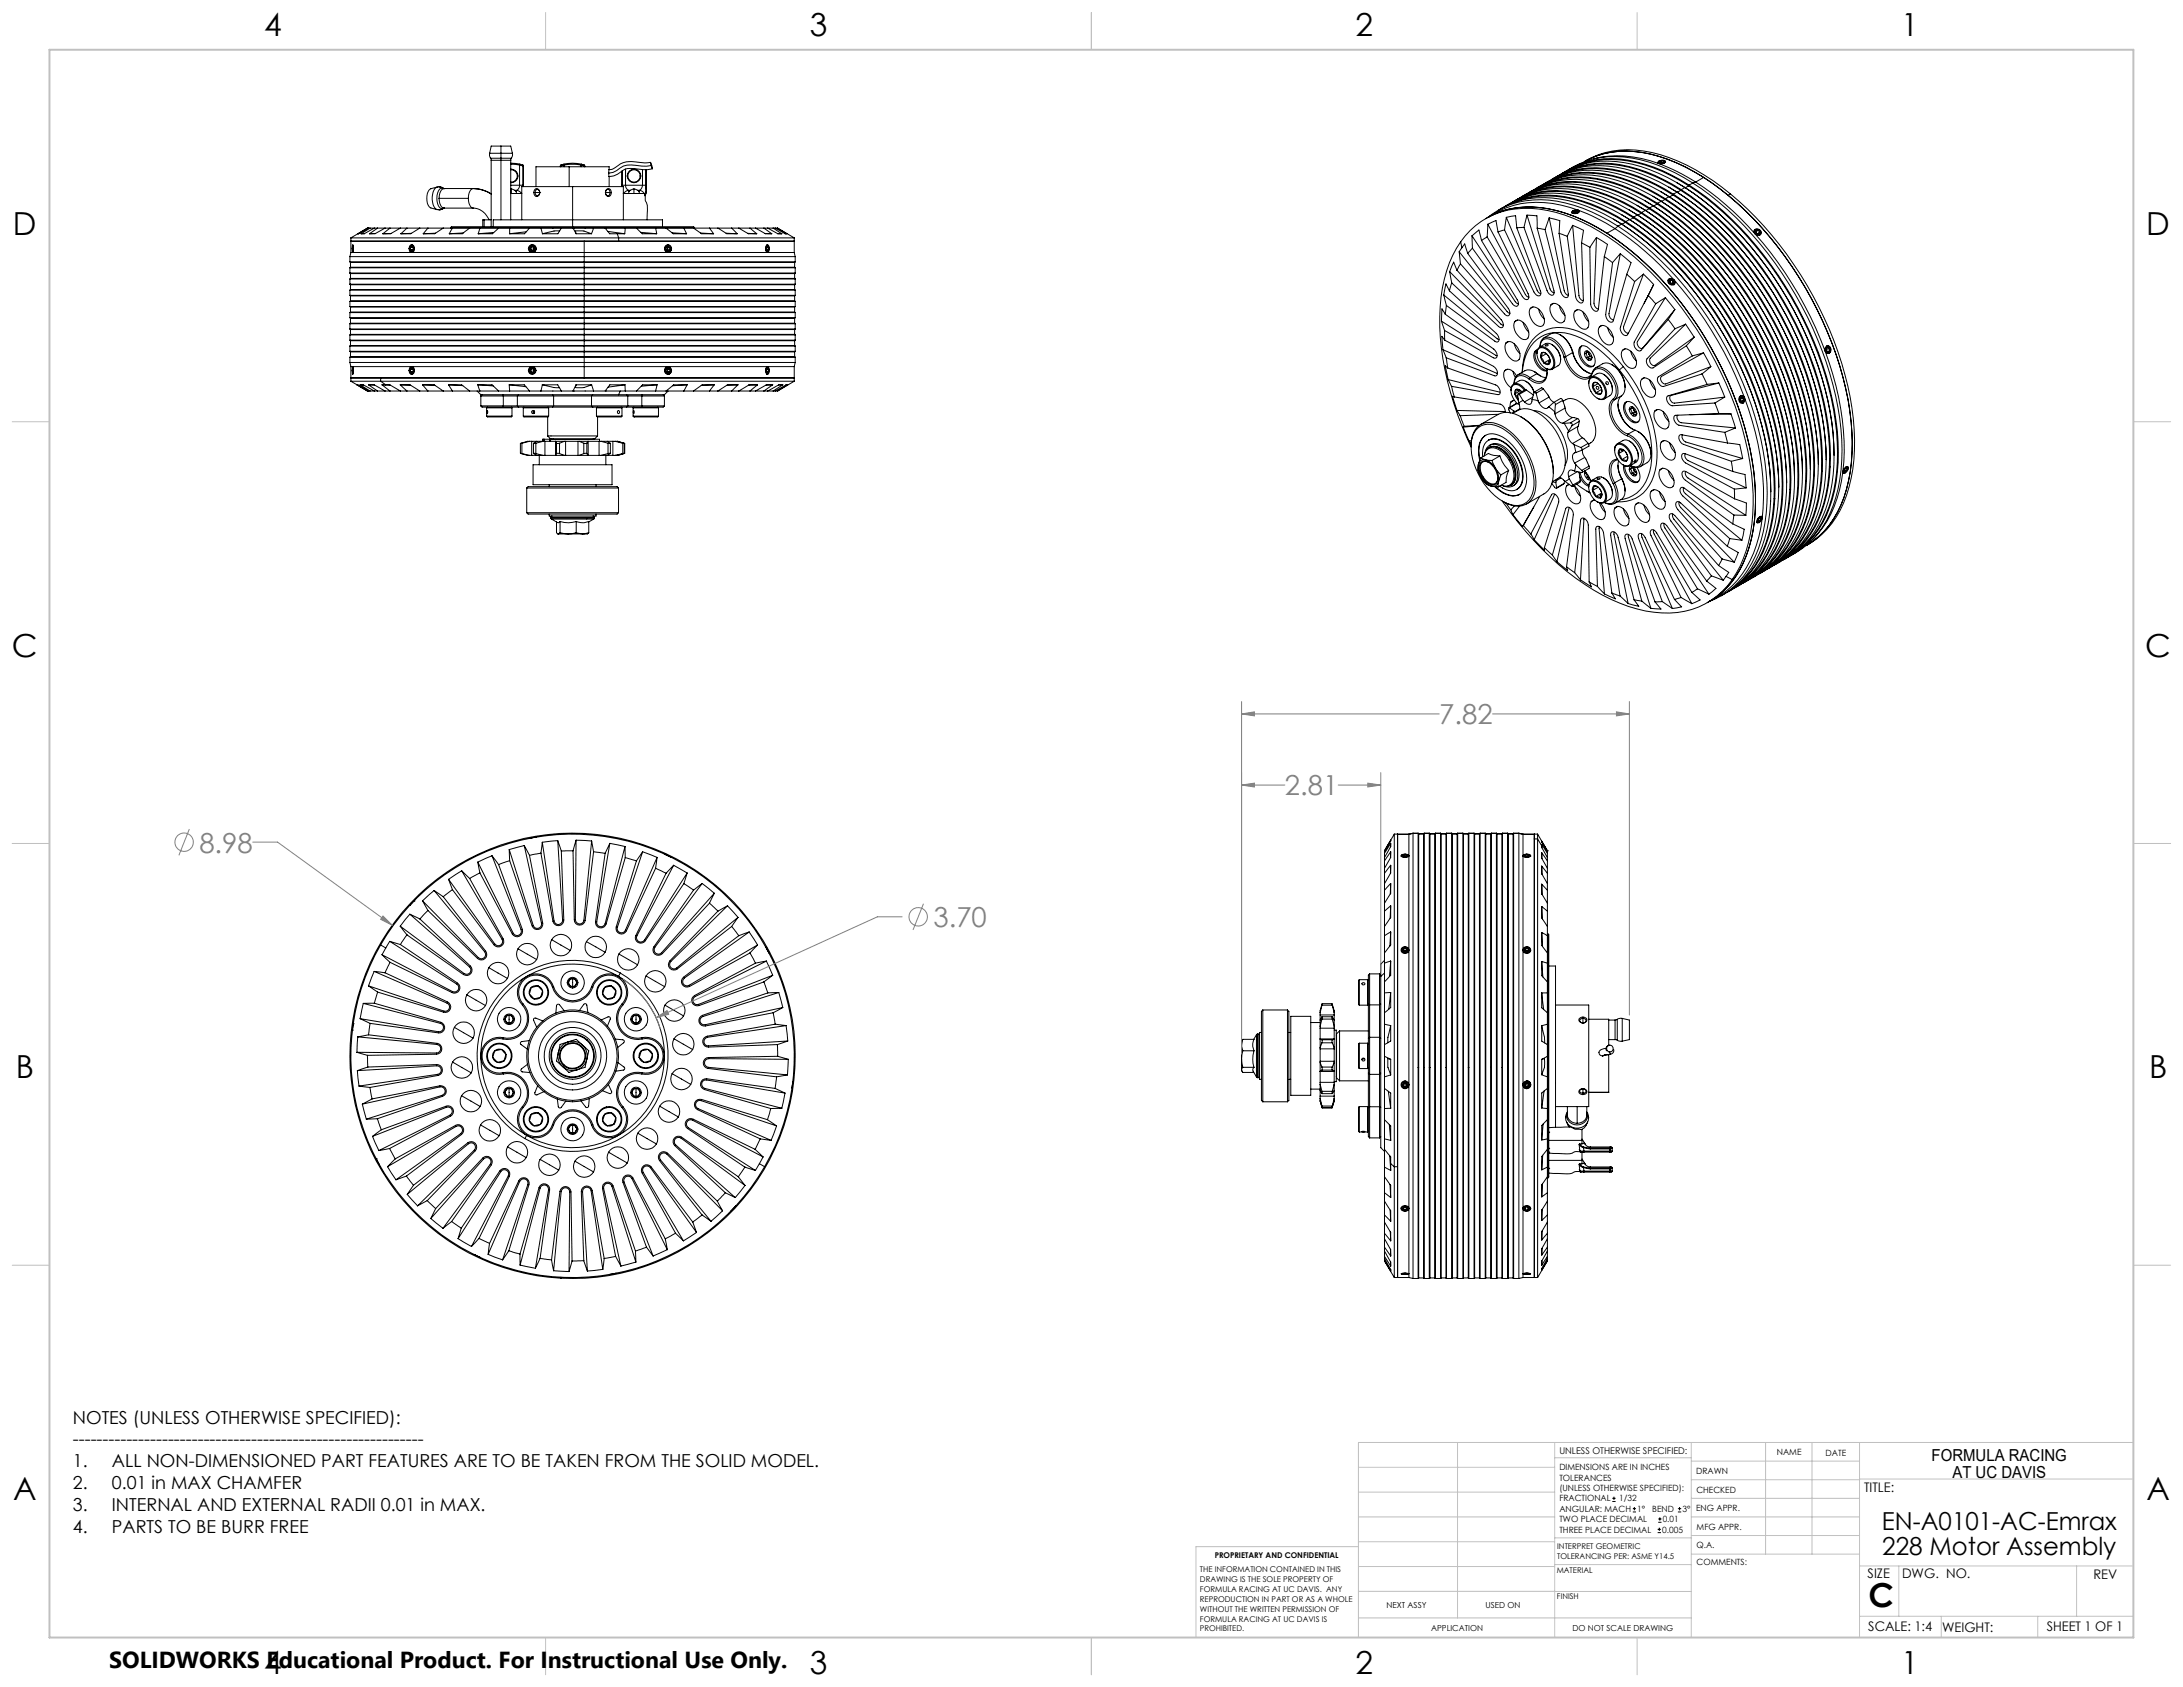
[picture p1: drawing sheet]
<svg xmlns="http://www.w3.org/2000/svg" width="559mm" height="432mm" viewBox="0 0 559 432" stroke-linecap="round" stroke-linejoin="round" font-family="sans-serif">
<defs><g id="words">
<text font-size="8.5" x="478.3" y="411.4">C</text>
<g font-size="8.1">
<text x="67.6" y="9.3">4</text>
<text x="207.3" y="9.3">3</text>
<text x="347" y="9.3">2</text>
<text x="486.7" y="9.3">1</text>
<text x="3.3" y="60.1">D</text>
<text x="549.4" y="60.1">D</text>
<text x="3" y="168">C</text>
<text x="549.1" y="168">C</text>
<text x="4" y="276">B</text>
<text x="550.1" y="276">B</text>
<text x="3.3" y="383.9">A</text>
<text x="549.4" y="383.9">A</text>
<text x="67.6" y="428.4">4</text>
<text x="207.3" y="428.4">3</text>
<text x="347" y="428.4">2</text>
<text x="486.7" y="428.4">1</text>
</g>
<g font-size="7.1" fill="#808080">
<text x="368.4" y="185.4">7.82</text>
<text x="328.9" y="203.6">2.81</text>
<text x="51" y="218.2">8.98</text>
<text x="238.9" y="237.3">3.70</text>
</g>
<g font-size="6.3">
<text x="481.7" y="391.5">EN-A0101-AC-Emrax</text>
<text x="481.8" y="397.9">228 Motor Assembly</text>
</g>
<text font-size="5.9" x="27.9" y="427">SOLIDWORKS Educational Product. For Instructional Use Only.</text>
<g font-size="4.6">
<text x="18.6" y="364.4">NOTES (UNLESS OTHERWISE SPECIFIED):</text>
<text x="18.6" y="370">-----------------------------------------------------------</text>
<text x="18.6" y="375.5">1.</text>
<text x="28.7" y="375.5">ALL NON-DIMENSIONED PART FEATURES ARE TO BE TAKEN FROM THE SOLID MODEL.</text>
<text x="18.6" y="381.1">2.</text>
<text x="28.7" y="381.1">0.01 in MAX CHAMFER</text>
<text x="18.6" y="386.7">3.</text>
<text x="28.7" y="386.7">INTERNAL AND EXTERNAL RADII 0.01 in MAX.</text>
<text x="18.6" y="392.3">4.</text>
<text x="28.7" y="392.3">PARTS TO BE BURR FREE</text>
</g>
<g font-size="4.2">
<text x="494.5" y="374">FORMULA RACING</text>
<text x="499.8" y="378.2">AT UC DAVIS</text>
</g>
<g font-size="3.4">
<text x="477.2" y="381.9">TITLE:</text>
<text x="478.1" y="404">SIZE</text>
<text x="486.9" y="404">DWG. NO.</text>
<text x="535.9" y="404.1">REV</text>
<text x="478.2" y="417.6">SCALE: 1:4</text>
<text x="497.1" y="417.7">WEIGHT:</text>
<text x="523.9" y="417.6">SHEET 1 OF 1</text>
</g>
<text font-size="2.4" x="399.2" y="372.1">UNLESS OTHERWISE SPECIFIED:</text>
<g font-size="2.2">
<text x="399.2" y="376.4">DIMENSIONS ARE IN INCHES</text>
<text x="434.2" y="377.3">DRAWN</text>
<text x="454.8" y="372.5">NAME</text>
<text x="467.3" y="372.6">DATE</text>
<text x="399.2" y="379">TOLERANCES</text>
<text x="399.2" y="381.7">(UNLESS OTHERWISE SPECIFIED):</text>
<text x="434.3" y="382.2">CHECKED</text>
<text x="399.2" y="389.6">TWO PLACE DECIMAL</text>
<text x="399.2" y="384.3">FRACTIONAL</text>
<text x="399.2" y="387">ANGULAR: MACH</text>
<text x="414.5" y="384.3">1/32</text>
<text x="419.1" y="387">1°</text>
<text x="422.9" y="387">BEND</text>
<text x="425.6" y="389.6">0.01</text>
<text x="430.6" y="387">3°</text>
<text x="434.2" y="386.9">ENG APPR.</text>
<text x="399.2" y="392.3">THREE PLACE DECIMAL</text>
<text x="425.5" y="392.3">0.005</text>
<text x="434.3" y="391.6">MFG APPR.</text>
<text x="434.3" y="396.3">Q.A.</text>
<text x="434.3" y="400.5">COMMENTS:</text>
</g>
<g font-size="2.1">
<text x="354.9" y="411.6">NEXT ASSY</text>
<text x="380.3" y="411.6">USED ON</text>
<text x="366.3" y="417.4">APPLICATION</text>
<text x="402.5" y="417.5">DO NOT SCALE DRAWING</text>
</g>
<g font-size="2">
<text x="310.9" y="398.8">PROPRIETARY AND CONFIDENTIAL</text>
<text x="398.6" y="396.5">INTERPRET GEOMETRIC</text>
<text x="398.6" y="399">TOLERANCING PER: ASME Y14.5</text>
<text x="307.2" y="402.4">THE INFORMATION CONTAINED IN THIS</text>
<text x="307.2" y="404.9">DRAWING IS THE SOLE PROPERTY OF</text>
<text x="307.2" y="407.5">FORMULA RACING AT UC DAVIS. ANY</text>
<text x="398.5" y="402.6">MATERIAL</text>
<text x="307.2" y="410">REPRODUCTION IN PART OR AS A WHOLE</text>
<text x="307.2" y="412.5">WITHOUT THE WRITTEN PERMISSION OF</text>
<text x="398.5" y="409.4">FINISH</text>
<text x="307.2" y="415">FORMULA RACING AT UC DAVIS IS</text>
<text x="307.2" y="417.6">PROHIBITED.</text>
</g>
</g></defs>
<g fill="none" stroke="#000" stroke-width=".26">
<path d="M125.3 39.2v.7l.3 .6M125.3 39.2h2.9M128.2 39.2v1.3M128.2 37.4h2.5l.5 1.8M128.2 37.4h-2.5l-.4 1.8M128.2 39.2h3M128.2 37.4v1.8M131.2 39.2v.5l-.3 .8M91.6 59.8h.2M93.3 59.8h-.9M94.1 58.4h.1M94.1 58.4l-2.5 1.4"/>
<path d="M94.1 58.4l-4.3 2.5M94.1 58.4h.2M94.3 58.4l-2.5 1.4M94.3 58.4h.4M94.7 58.4l-2.3 1.4M94.7 58.4h1.1M95.8 58.4l-2.6 1.4h-.8M95.8 58.4h.9M96.1 59.8h-1.5M96.7 58.4l-2.1 1.4M96.7 58.4h1.9M98.6 58.4l-2.6 1.4h-1.4"/>
<path d="M98.6 58.4h1.2M99.8 58.4l-1.8 1.4M99.8 58.4h2.7M100.1 59.8h-2.1M102.5 58.4l-2.5 1.4h-2M102.5 58.4h1.7M104.2 58.4l-1.6 1.4M104.2 58.4h3.3M105.3 59.7l-2.7 .1M107.5 58.4l-2.4 1.4h-2.5M107.5 58.4h2M109.5 58.4l-1.2 1.4"/>
<path d="M109.5 58.4h4M109.9 48.6l.4-.3 1.6-.4a3.4 3.4 0 0 0-1.2 3.9 2.25 2.25 0 0 0 1.2 1.9l-1.6-.5a3.1 3.1 0 0 1-.9-3.7zM111.5 59.7l-3.2 .1M111.9 47.9l.8-.1 1 .5M112.4 50.8a2.3 2.3 0 0 0 1.3 2.5M112.4 47.8l.8 .3M112.4 50.8h7.5M113.2 48.1a2.44 2.44 0 0 0-1.4 2.7 2.37 2.37 0 0 0 1.4 2.6M113.2 48.1l.5 .2M113.2 53.4l-.8 .3M113.2 48.1l.4 .2M113.5 58.4l-2.2 1.4h-3"/>
<path d="M113.5 58.4h2.3M113.6 53.3l-.9 .4-.8-.1M113.6 48.3h.1M113.6 53.3h.1M113.7 48.3a2.3 2.3 0 0 0-1.3 2.5M113.7 53.3l-.5 .1M113.7 53.2l-.5 .2M113.7 48.3h7.4M113.7 53.3h7.4M115.3 58.3h62.5M115.3 58.3l.3-.3h62l.2 .3M115.3 58.3v.1"/>
<path d="M115.8 58.4l-.8 1.4M115.8 58.4h4.4M118.6 59.6l-3.6 .2M119.9 50.8a2.24 2.24 0 0 0 1.2 2.5M120.2 58.4l-1.9 1.4h-3.3M120.2 58.4h2.6M121.1 53.3a4.5 4.5 0 0 1 4.1 3M121.1 48.3a8.3 8.3 0 0 1 4.6 1.3M121.1 48.3a2.24 2.24 0 0 0-1.2 2.5M121.1 48.3a8.8 8.8 0 0 1 4.6 1.4M122.8 58.4l-.4 1.4M122.8 58.4h4.8"/>
<path d="M123.9 56.3h-.3v1.7M123.9 56.3v1.7M123.9 56.3h1.8M125.6 40.5l.1 .5M125.6 40.5h2.6M125.7 41h2.5M125.7 41v17M126.3 58v-1.7h43.3v1.7M126.4 59.5l-4 .3M127.6 58.4l-1.6 1.4h-3.6M127.6 58.4h2.9M128.2 40.5v.5"/>
<path d="M128.2 40.5h2.7M128.2 41h2.5M128.2 41v15.3M130.5 58.4v1.4M130.5 58.4h5M130.7 41.8l2.4 .2M130.7 43.5a1.61 1.61 0 0 1 1.7 1.5M130.7 49.5h2.9M130.7 42.1l2.3 .2M130.7 43.3a1.77 1.77 0 0 1 1.9 1.7M130.7 41v15.3M130.7 47.4h2.3"/>
<path d="M130.8 48.4l1 .3M130.8 48.4h-.1M130.8 48.4v1.1M130.9 40.5l-.2 .5M131.8 48.7l.3 .3M131.8 48.7h.5M132.1 49l.1 .5M132.3 48.7l.9 .4 .3 .4M132.3 48.7l-.2 .3M132.4 45h.2M132.4 45a1.62 1.62 0 0 1-1.7 1.6M132.6 45a1.77 1.77 0 0 1-1.9 1.8"/>
<path d="M133 47.4l-.2 .8-.5 .5M133 47.4h.8M133 42.3l.8 .2M133 42.3v5.1M133.1 42l-.1 .3M133.1 42l.7 .2M133.8 42.2v.3M133.8 42.2l.2 .3M133.8 47.4h.2M133.8 42.5h.2M133.8 42.5v4.9M133.8 47.4l.1 .4"/>
<path d="M134 42.5v5.3M134.7 59.3l-4.2 .5M135.5 58.4l-1.2 1.4h-3.8M135.5 58.4h3M136.7 49.3v.2a.74 .74 0 0 0 .7 .8 .74 .74 0 0 0 .7-.8v-.2M136.7 49.3v-.2a.74 .74 0 0 1 .7-.8 .74 .74 0 0 1 .7 .8v.2M136.7 49.3h.3M137 49.3a.65 .65 0 0 1 .8-.8l.3 .8M137 49.3a.65 .65 0 0 0 .8 .8l.3-.8M137 49.3h1.1M138.1 49.3h.1M138.5 58.4l.4 1.4"/>
<path d="M138.5 58.4h5.2M143.3 59.1h-1.5l-2.9 .7M143.4 42.5h.1M143.4 42.5v.2M143.5 42.5v.2M143.6 42.2l-.1 .3M143.6 42.2l-.2 .3M143.7 58.4l-.9 1.4h-3.9M143.7 58.4h3M144.4 42a10.1 10.1 0 0 1 4.4 0M144.4 42v.3M144.4 42l-.8 .2"/>
<path d="M144.4 42.3a11.2 11.2 0 0 1 4.3 0M144.4 42.3l-.9 .2M144.4 42.3v.4M145.7 42.7h10.2v.7M145.7 42.7h-8.5v5.1M145.7 42.7v5.1M146.6 47.8h13v8.5M146.6 47.8h-13v8.5M146.6 47.8v10.6M146.7 58.4l.8 1.4M146.7 58.4h5.2M147.5 59.8h3.9"/>
<path d="M147.5 59.8l-.2-.7h.3a6.4 6.4 0 0 1 3.8 .7M148.7 42.3l.9 .2M148.7 42.3v.4M148.8 42l-.1 .3M148.8 42l.7 .2M149.5 42.2l.1 .3M149.5 42.2l.2 .3M149.6 42.5h.1M149.6 42.5v.2M149.7 42.5v.2M151.9 58.4l-.5 1.4M151.9 58.4h3l1.2 1.4h1.9"/>
<path d="M155 49.3a.79 .79 0 0 0 .7 1 .79 .79 0 0 0 .8-1M155 49.3a.79 .79 0 0 1 .7-1 .79 .79 0 0 1 .8 1M155 49.3a.62 .62 0 0 1 .6-.8 .62 .62 0 0 1 .5 .8M155 49.3a.62 .62 0 0 0 .6 .8 .62 .62 0 0 0 .5-.8M155 49.3h1.1M155 58.4h5.1M155.6 59.2l4.3 .6M155.8 44.3h.1M155.9 45.2v2.6M156.1 49.3h.1M156.1 49.3h.4M158 59.8h1.9"/>
<path d="M158 59.8l.4 1.1M159.2 47.4h.9M159.2 43.8v4M159.3 43.7v4.1M159.5 49.5h5.6l.1 .8a1.58 1.58 0 0 0 .3 1.6l.2 .7-.1 3.7M160.1 58.4l-.2 1.4M160.1 58.4h2.8M160.1 47.4a1.49 1.49 0 0 0 .7 1.3M160.1 47.4h4.4M160.1 43.3v4.1M160.5 45a1.75 1.75 0 0 1 1.8-1.7 1.75 1.75 0 0 1 1.7 1.7M160.5 45a1.75 1.75 0 0 0 1.8 1.8 1.75 1.75 0 0 0 1.7-1.8"/>
<path d="M160.5 45h.2M160.7 45a1.59 1.59 0 0 1 1.6-1.6 1.59 1.59 0 0 1 1.6 1.6M160.7 45a1.59 1.59 0 0 0 1.6 1.6 1.59 1.59 0 0 0 1.6-1.6M160.8 48.7l-.6 .3-.5 .5M160.8 48.7l.2 .3M160.8 48.7h.5M161 49v.5M161.3 48.7l-.3 .3M162.3 48.4l1 .3M162.3 48.4l-1 .3M162.3 48.4v1.1M162.9 58.4l1.5 1.4h3.7"/>
<path d="M162.9 58.4h4.9M163.3 48.7l.2 .3M163.3 48.7h.5M163.5 49l.1 .5M163.8 48.7a1.71 1.71 0 0 1 1.3 1.3M163.8 48.7l-.3 .3M163.9 45h.1M164 59.5l4.1 .3M164.5 47.4l-.2 .8-.5 .5M164.5 47.4h.8M164.5 43.4v4M165.1 50l-.1 .1"/>
<path d="M165.1 50v.1M165.3 47.4l.1 1.7M165.3 47.4h.1M165.3 43.4v4M165.4 49.1l-.3 .9M165.4 49.1v.1M165.4 49.2l-.3 .8M165.4 47.4v1.8M165.4 43.4v4M166.5 41.6a12.7 12.7 0 0 1-4.9-.3 5.6 5.6 0 0 0-4.2 1.7l-.7 .3-.8 .1-.1 .9M166.5 41.6l.5 1.6zM166.7 42.4a15.5 15.5 0 0 1-5.1-.2 4.6 4.6 0 0 0-3.8 1.5l-.9 .4-1.1 .2"/>
<path d="M167 43.2a14.7 14.7 0 0 1-5.5-.1 4.6 4.6 0 0 0-3.4 1.5l-1 .4-1.2 .2-.1-.9M167.8 58.4l.3 1.4M167.8 58.4h2.7M170.5 58.4l1.8 1.4h3.5M170.5 58.4h4.5M172 59.6l3.8 .2M175 58.4l.8 1.4M175 58.4h2.5M177.5 58.4l2.1 1.4h3.1M177.5 58.4h4.1M177.8 58.3v.1M179.4 59.7l3.3 .1"/>
<path d="M181.6 58.4l1.1 1.4M181.6 58.4h2.2M183.8 58.4l2.3 1.4h2.6M183.8 58.4h3.5M185.8 59.7l2.9 .1M187.3 58.4l1.4 1.4M187.3 58.4h1.8M189.1 58.4l2.5 1.4h2.1M189.1 58.4h2.9M191.4 59.7l2.3 .1M192 58.4l1.7 1.4M192 58.4h1.4"/>
<path d="M193.4 58.4l2.5 1.4h1.7M193.4 58.4h2.1M195.5 58.4l2.1 1.4M195.5 58.4h1M195.8 59.8h1.8M196.5 58.4l2.6 1.4h1M196.5 58.4h1.4M197.9 58.4l2.2 1.4M197.9 58.4h.5M198.4 58.4l2.6 1.4M198.4 58.4h.6M199 58.4l2.4 1.4"/>
<path d="M199 58.4l4.3 2.5M199 59.8h1.1M201 59.8h.4M380.9 57.4l2-1 .6 3M380.9 57.4l-.2 3.2M380.9 57.4l9.6 18 .5 .6 .4 .1M380.9 55.6a23.8 23.8 0 0 1 19.3-1.2 45.9 45.9 0 0 1 11.1 5.3M380.9 55.6a23.1 23.1 0 0 1 18-1.6 56.3 56.3 0 0 1 24.3 15.4 93.7 93.7 0 0 1 25.3 48.6 47 47 0 0 1-1.6 24.6l-.8 1.9-2.1 3.5M380.9 55.6l-.6 .4M381 55.6a21.3 21.3 0 0 1 17.6-4.1 41.5 41.5 0 0 1 15.6 6.4M381.9 55h.1M381.9 55l-.3 .2"/>
<path d="M382.1 54.9l-.2 .1M383.5 59.4l7.7 15.8a.91 .91 0 0 1-.5 1.5l-.4-.1-.6-.8-9-15.2M383.5 53.8a22.7 22.7 0 0 1 18.2-2.4 44.7 44.7 0 0 1 13.4 6M385 53a22.8 22.8 0 0 1 17.8-2.2 43.8 43.8 0 0 1 13.4 5.9M385.1 58.8l-1.6 .6M385.6 52.6a22.7 22.7 0 0 1 18.1-2.4 45.1 45.1 0 0 1 13.4 6M385.6 55.6l2.3-.4 .4 3.1M385.6 55.6l-.5 3.2M385.6 55.6l7.9 18.7a1.08 1.08 0 0 0 .9 .8M387.1 51.8a22.3 22.3 0 0 1 17.7-2.2 43.8 43.8 0 0 1 13.4 6M387.2 51.9a25.9 25.9 0 0 1 19.9 .5 49 49 0 0 1 9 4.5M387.6 51.5a22.7 22.7 0 0 1 18.1-2.4 46.1 46.1 0 0 1 13.4 5.9"/>
<path d="M388.3 58.3l6 16.1a.88 .88 0 0 1-.3 1.3 1.51 1.51 0 0 1-1.4-1l-7.5-15.9M389.1 50.6a22.6 22.6 0 0 1 17.7-2.2 45.1 45.1 0 0 1 13.4 6M389.3 50.8a24.6 24.6 0 0 1 17.6-.4 44.7 44.7 0 0 1 11.2 5.3M389.6 50.3a22.8 22.8 0 0 1 18.2-2.4 46.1 46.1 0 0 1 13.4 5.9M390.1 58.2l-1.8 .1M390.1 58.2l5.9 16.1a1.43 1.43 0 0 0 1.6 1.2l.2-1-4.3-16.1M390.9 55.1l2.5 .1 .1 3.2M390.9 55.1l-.8 3.1M390.9 55.1l5.9 18.8 .4 .7 .6 .3M391.1 49.4a22.6 22.6 0 0 1 17.7-2.1 44.7 44.7 0 0 1 13.5 5.9M391.3 49.6a24.5 24.5 0 0 1 17.6-.4 43.9 43.9 0 0 1 11.2 5.4M391.7 49.1a22.9 22.9 0 0 1 18.1-2.4 43.8 43.8 0 0 1 13.4 6"/>
<path d="M393.1 48.3a22.8 22.8 0 0 1 17.8-2.2 46.1 46.1 0 0 1 13.4 5.9M393.3 48.4a24.6 24.6 0 0 1 17.7-.3 43.9 43.9 0 0 1 11.1 5.3M393.5 58.4l2 .4M393.7 47.9a23.5 23.5 0 0 1 20.3-1.7 44 44 0 0 1 11.2 5.3M395.1 47.1a22.8 22.8 0 0 1 17.8-2.2 46.1 46.1 0 0 1 13.4 6M395.4 47.3a23.9 23.9 0 0 1 17.6-.4 46 46 0 0 1 11.2 5.3M395.5 58.8l4.1 16a1.31 1.31 0 0 0 1.8 1.2l.1-.7-2.4-15.6M395.7 46.8a22.5 22.5 0 0 1 18.1-2.4 43.8 43.8 0 0 1 13.4 5.9M396.6 55.8l2.7 .7-.2 3.2M396.6 55.8l-1.1 3M396.6 55.8l3.8 18.6 .4 .7 .7 .5M397.2 45.9a22.7 22.7 0 0 1 17.7-2.1 43.8 43.8 0 0 1 13.4 5.9"/>
<path d="M397.4 46.1a25.7 25.7 0 0 1 19.8 .4 49 49 0 0 1 9 4.5M397.7 45.6a22.7 22.7 0 0 1 18.2-2.4 45.1 45.1 0 0 1 13.4 6M399.1 59.7l2.1 .8M399.2 44.8a22.8 22.8 0 0 1 17.7-2.2 43.8 43.8 0 0 1 13.5 5.9M399.4 44.9a25.8 25.8 0 0 1 19.8 .4 49 49 0 0 1 9 4.6M399.7 44.4a22.7 22.7 0 0 1 18.2-2.3 45.1 45.1 0 0 1 13.4 5.9M401.2 43.6a22.3 22.3 0 0 1 17.8-2.1 42.8 42.8 0 0 1 13.4 5.9M401.4 43.7a25.9 25.9 0 0 1 19.9 .5 49 49 0 0 1 8.9 4.5M401.8 43.3a22.7 22.7 0 0 1 18.1-2.4 45.1 45.1 0 0 1 13.4 5.9M402.6 57.7l2.7 1.2-.5 3.3M402.6 57.7l-1.4 2.8M402.6 57.7l1.6 18.3a1.3 1.3 0 0 0 1.1 .9"/>
<path d="M402.6 54.2l.7-.4 .6 .1 .2 .2a1.09 1.09 0 0 1-1.6 .2zM402.6 54.1l-.3 .4M402.6 54v.1M403.2 54l-.5 .2 .2 .2 .5 .1 .4-.3-.1-.2M403.2 54h.5M403.2 54v.4M403.4 42.6a26 26 0 0 1 19.9 .4 47.3 47.3 0 0 1 9 4.6M403.7 54l.1 .3M403.9 54.4v.1M403.9 53.9l.4 .3M404 53.8a25.3 25.3 0 0 0-20.2 .1l-2.9 1.7M404 53.8l-.7-.1-.7 .3"/>
<path d="M404 53.8l.3 .3a1.31 1.31 0 0 1-2 .2l.3-.3M404 53.8a50.4 50.4 0 0 1 9.4 4.7M405.6 41.3a23.8 23.8 0 0 1 19.3-1.2 45.1 45.1 0 0 1 11.2 5.3M405.6 41.3a23.7 23.7 0 0 1 18.9-1.3 52.8 52.8 0 0 1 17.8 10M405.6 41.3a22.5 22.5 0 0 1 17.3-2.2 48.6 48.6 0 0 1 20 10.5M405.6 41.3l-.1 .1M407.9 40.7a26.6 26.6 0 0 1 16.7 1.2M411.3 59.7a86 86 0 0 1 29.2 34.1 79.2 79.2 0 0 1 8.9 34 33.9 33.9 0 0 1-6.1 21.1 19.3 19.3 0 0 1-5.7 5M413 56.1l2.2 1.3M413.4 58.5a75.1 75.1 0 0 1 15.2 13.2M413.4 58.5l-2.1 1.2M414.2 57.9a86.4 86.4 0 0 1 29.3 34.2 79.9 79.9 0 0 1 8.9 34.2 34.4 34.4 0 0 1-6.1 21.2 19.7 19.7 0 0 1-8.5 6.3"/>
<path d="M414.2 57.9l-.8 .6M415 54.9l2.2 1.3M415.1 57.4a86.2 86.2 0 0 1 29.3 34.2 77.7 77.7 0 0 1 8.8 36.7 31 31 0 0 1-7.3 20.1 19 19 0 0 1-5.4 4.1M415.1 57.4l-.9 .5M415.2 57.4a86.7 86.7 0 0 1 29.2 34.2 76.7 76.7 0 0 1 8.9 34.3M416.1 56.9a86.3 86.3 0 0 1 29.2 34.2 78 78 0 0 1 8.8 36.6M416.1 56.9l-.9 .5M416.2 56.7a86.4 86.4 0 0 1 29.3 34.3 76.9 76.9 0 0 1 8.8 36.7M417.1 53.7l2.1 1.4M417.1 56.2a88.1 88.1 0 0 1 32 40 71.1 71.1 0 0 1 6 33.4 28.7 28.7 0 0 1-8.5 19l-4 2.7M417.1 56.2l-.9 .5M417.2 56.2a85.8 85.8 0 0 1 29.2 34.2 77.8 77.8 0 0 1 8.9 34.3"/>
<path d="M418.1 55.7a85.8 85.8 0 0 1 29.2 34.2 77.7 77.7 0 0 1 8.8 36.6 31.1 31.1 0 0 1-7.2 20.1l-2.9 2.5M418.1 55.7l-.9 .5M418.2 55.6a86.4 86.4 0 0 1 29.3 34.2 79.2 79.2 0 0 1 8.9 34.1 33.9 33.9 0 0 1-6.1 21.3 19.5 19.5 0 0 1-6.3 5.3M418.2 55.6l-.1 .1M419.1 52.6l2.2 1.3M419.1 55a83.6 83.6 0 0 1 26.3 28.6 82.8 82.8 0 0 1 11.9 39.8 36.7 36.7 0 0 1-4.9 19.7 21.4 21.4 0 0 1-7.8 7.1M419.1 55l-.9 .6M419.1 55l.1 .1M419.2 55.1a86.3 86.3 0 0 1 29.3 34.1 78.3 78.3 0 0 1 8.8 34.3M420.1 54.6a85.2 85.2 0 0 1 27.8 31.3 78 78 0 0 1 10.3 39.4M420.1 54.6l-.9 .5M420.2 54.4a86.6 86.6 0 0 1 29.3 34.2 80.2 80.2 0 0 1 8.9 34.1v2.6"/>
<path d="M421.1 51.4l2.2 1.3M421.2 53.8a86.4 86.4 0 0 1 29.3 34.3 79.5 79.5 0 0 1 8.9 34.1 34.1 34.1 0 0 1-6.1 21.3 20.6 20.6 0 0 1-6.7 5.5M421.2 53.8l-1 .6M421.2 53.8l.1 .1M421.3 53.9a85.8 85.8 0 0 1 29.2 34.2 77 77 0 0 1 8.9 34.3M422.1 53.4a85.7 85.7 0 0 1 27.8 31.3 81.5 81.5 0 0 1 10.3 36.9 33.9 33.9 0 0 1-6 21.2l-1.3 1.5-2.8 2.5M422.1 53.4l-.8 .5M422.3 53.2a88.1 88.1 0 0 1 31.9 40 71.1 71.1 0 0 1 6 33.4 28.5 28.5 0 0 1-8.4 19l-3.7 2.6M422.3 53.2l-.2 .2M423.1 50.2l2.2 1.4M423.2 52.7a86.4 86.4 0 0 1 29.3 34.2 80.2 80.2 0 0 1 8.9 34.1 34.4 34.4 0 0 1-6.1 21.3 21.2 21.2 0 0 1-6.6 5.5M423.2 52.7l-.9 .5"/>
<path d="M423.2 52.7h.1M423.3 52.7a85.2 85.2 0 0 1 27.8 31.4 80.6 80.6 0 0 1 10.3 37.1M424.2 52.2a86.3 86.3 0 0 1 29.2 34.2 79.6 79.6 0 0 1 8.9 34l-.1 2.6M424.2 52.2l-.9 .5M424.3 52a87.1 87.1 0 0 1 29.3 34.3 80.2 80.2 0 0 1 8.9 34.1l-.1 2.6M424.6 41.9a50.4 50.4 0 0 1 9.5 4.7M424.6 41.2l.7-.2a.78 .78 0 0 1 1 .4l-.6 .5h-1.1M424.6 41.2l-.2 .4 .2 .3M424.6 41.4l-.2 .4M424.6 41.4l.8-.3 .7 .2a.93 .93 0 0 1-1.6 .2zM424.6 41.2l.1 .1M425.1 49.1l2.3 1.3"/>
<path d="M425.2 51.5a86 86 0 0 1 29.3 34.3 77.5 77.5 0 0 1 8.9 36.6 32.9 32.9 0 0 1-6.1 18.7 21.2 21.2 0 0 1-6.6 5.6M425.2 51.5l-.9 .5M425.2 51.5l.1 .1M425.2 41.2l-.4 .3 .1 .2h.5l.5-.2-.1-.3M425.2 41.2h.6M425.2 41.2l.1 .5M425.3 51.6a85.7 85.7 0 0 1 27.8 31.3 80 80 0 0 1 10.3 37.2M425.8 41.2v.3M425.9 41.7v.1M426 41.2l.4 .3M426.2 51a86.7 86.7 0 0 1 29.2 34.2 77.7 77.7 0 0 1 8.9 36.6 33 33 0 0 1-6.1 18.6l-2.6 2.8-1.5 1.2M426.2 51l-.9 .6"/>
<path d="M426.3 50.9a86.4 86.4 0 0 1 29.3 34.2 80.2 80.2 0 0 1 8.9 34.1 36.7 36.7 0 0 1-4.9 19.7 20.9 20.9 0 0 1-7.4 6.9M426.3 50.9l-.1 .1M427.2 47.9l2.2 1.3M427.2 50.3a86.4 86.4 0 0 1 29.4 34.3 79.9 79.9 0 0 1 8.9 34.1 34.2 34.2 0 0 1-6.1 21.2 20.3 20.3 0 0 1-6.7 5.6M427.2 50.3l-.9 .6M427.2 50.3l.2 .1M427.4 50.4a85.8 85.8 0 0 1 29.2 34.2 77.9 77.9 0 0 1 8.9 34.3M428.2 49.9a88.6 88.6 0 0 1 30.6 37 75.2 75.2 0 0 1 7.5 33.7M428.2 49.9l-.8 .5M428.3 49.7a86 86 0 0 1 29.3 34.3 77.7 77.7 0 0 1 8.9 36.6M429.2 46.7l2.2 1.3M429.3 49.2a86.1 86.1 0 0 1 27.8 31.4 82.7 82.7 0 0 1 10.4 36.9 36.7 36.7 0 0 1-5 19.7 20.6 20.6 0 0 1-7.8 7.1"/>
<path d="M429.3 49.2l-1 .5M429.3 49.2h.1M429.4 49.2a86.7 86.7 0 0 1 29.2 34.2 78.4 78.4 0 0 1 8.9 34.3M430.2 48.7a86.3 86.3 0 0 1 29.3 34.2 77.4 77.4 0 0 1 8.8 36.6M430.2 48.7l-.8 .5M430.4 48.5a86.4 86.4 0 0 1 29.3 34.3 79.9 79.9 0 0 1 8.9 34.1l-.1 2.6M431.3 48a88.1 88.1 0 0 1 31.9 40 71.1 71.1 0 0 1 6.1 33.4 28.7 28.7 0 0 1-8.5 19l-1.4 1.2-2.7 1.6M431.3 48l-.9 .5M431.3 48h.1M431.4 48a88.4 88.4 0 0 1 30.6 37.1 75.7 75.7 0 0 1 7.5 31.4M432.3 47.6a86.3 86.3 0 0 1 29.2 34.1 77.7 77.7 0 0 1 8.8 36.6 31.1 31.1 0 0 1-7.2 20.1l-2.9 2.5M432.3 47.6l-.9 .4"/>
<path d="M432.4 47.4a85.7 85.7 0 0 1 29.3 34.2 77.5 77.5 0 0 1 8.8 36.7 31.5 31.5 0 0 1-7.3 20.2 20.2 20.2 0 0 1-5 3.8M432.4 47.4l-.1 .2M433.3 46.8a86.6 86.6 0 0 1 29.3 34.3 80.2 80.2 0 0 1 8.9 34.1 36.3 36.3 0 0 1-5 19.7 21 21 0 0 1-7.7 7.1M433.3 46.8l-.9 .6M434.1 46.6a73.9 73.9 0 0 1 15.1 13.2M434.1 46.6l-.8 .2M436.1 45.4a88 88 0 0 1 31.8 39.9 69.7 69.7 0 0 1 6 33.2 29.6 29.6 0 0 1-7.1 17.6 20.2 20.2 0 0 1-4.4 3.5M436.1 45.4l-2 1.2M442.3 50a92.7 92.7 0 0 1 31.2 54.8 45.4 45.4 0 0 1-2.2 24.3 21.6 21.6 0 0 1-8.9 10.5M442.9 49.6a92.7 92.7 0 0 1 31.2 54.9 45.4 45.4 0 0 1-2.2 24.3 21.6 21.6 0 0 1-9.5 10.8M442.9 49.6l-.6 .4M449.2 59.8a96.4 96.4 0 0 1 18 30.1"/>
<path d="M449.3 58.7a.96 .96 0 0 1 1.2 .2 .96 .96 0 0 1 .1 1.2 1.09 1.09 0 0 1-1.4-.3M449.3 58.7a.7 .7 0 0 0-.1 1.1M449.3 58.8l-.3 .2M449.3 58.8a1.17 1.17 0 0 1 1.3 .4M449.3 58.8h.2M449.3 58.7l-.1 .1M449.5 58.8a.76 .76 0 0 0-.1 1 .76 .76 0 0 0 1 .2M449.5 58.8a.76 .76 0 0 1 1 .2 .76 .76 0 0 1-.1 1M449.5 59.6l.5 .3M449.9 58.9l.5 .3M449.9 58.9l-.5 .2 .1 .5M449.9 58.9l-.4 .7"/>
<path d="M450.4 59.2v.5l-.4 .2M450.4 59.2l-.4 .7M89.6 65.7h114M89.6 67h114M89.6 68.5h114M89.6 71.4h114M89.6 75.6h114M89.6 74.3h114M89.6 77.2h114M89.6 65.7v1.3M89.6 68.5v1.4M89.6 71.4v1.3"/>
<path d="M89.6 74.3v1.3M89.6 77.2v1.3M89.6 67l.1 .2M89.6 75.6l.1 .1M89.6 69.9l.1 .1M89.6 72.7l.1 .2M89.6 78.5l.1 .1M89.6 69.9h.1M89.6 72.7h.1M89.6 78.5h.1M89.6 69.9h59.9M89.6 72.7h59.9"/>
<path d="M89.6 78.5h59.9M89.6 69.9l.2 .1M89.6 72.7l.2 .2M89.6 78.5l.2 .1M89.7 67.2h113.7M89.7 68.4h113.7M89.7 71.3h113.7M89.7 74.1h113.7M89.7 75.7h113.7M89.7 77h113.7M89.7 79.9h113.7M89.7 68.4l-.1 .1"/>
<path d="M89.7 71.3l-.1 .1M89.7 74.1l-.1 .2M89.7 77l-.1 .2M89.7 79.9l-.1 .1M89.7 67.2v1.2M89.7 70v1.3M89.7 72.9v1.2M89.7 75.7v1.3M89.7 78.6v1.3M89.7 70h.1M89.7 72.9h.1M89.7 78.6h.1"/>
<path d="M89.8 70h59.7M89.8 72.9h59.7M89.8 78.6h59.7M89.8 64.6h.5M89.8 60.9h68.6M89.8 64.6l-.2 1.1M89.8 60.9v3.7M90.2 63.6l.1-1 .2 1-.2 1M90.2 63.6l.1 1M90.2 63.6h.1M90.2 63.3l.1-.3v1.2l-.1-.3M90.2 63.3v.6"/>
<path d="M90.2 63.3h.1M90.2 63.9h.2M90.3 62.9l.1 .5-.1 1.1zM90.3 64.5h.1M90.3 64.6h15.1M90.3 62.8h.1M104.7 63.6a.74 .74 0 0 1 .7-1 .74 .74 0 0 1 .7 1 .83 .83 0 0 1-.7 1M104.7 63.6a.88 .88 0 0 0 .7 1M104.7 63.6h.1M104.9 63.9l.2 .5 .4 .2M105.1 63a.71 .71 0 0 1 .9 .3 .71 .71 0 0 1-.2 .9 .43 .43 0 0 1-.4 .3 .43 .43 0 0 1-.4-.3l-.2-.6zM105.1 63.9h.6"/>
<path d="M105.1 63.3l.3-.3 .4 .4-.1 .6-.3 .2-.3-.3M105.1 63.3v.6M105.1 63.3h.6M105.4 64.6h30.8M105.6 62.6l-.5 .3-.2 .5M106 63.7h.1M135.3 63.6a.98 .98 0 0 1 .9-.9 .98 .98 0 0 1 1 .9 .98 .98 0 0 1-1 1M135.3 63.6a.96 .96 0 0 0 .9 1M135.3 63.6h.1M135.3 63.5l.1 .1M135.4 63.6a.8 .8 0 0 1 .9-.8 .8 .8 0 0 1 .7 .9M135.4 63.6a.8 .8 0 0 0 .8 .9 .8 .8 0 0 0 .8-.8"/>
<path d="M135.7 63.9h.2M135.7 63.3h.3M135.7 63.3l.6-.3 .4 .4v.6l-.5 .2-.5-.3M135.7 63.3v.6M135.9 63.9l.4 .2M136 63.3l-.1 .6M136.1 64.6h.1M136.2 64.6h34.8M136.2 62.6l-.2 .1M136.4 63.1l-.4 .2M136.5 63.2l-.1 .9M136.6 62.7l.5 .4 .1 .6"/>
<path d="M137 63.7h.2M137.2 63.7l-.2 .6-.4 .3M149.5 69.9h54.1M149.5 70h53.9M149.5 72.7h54.1M149.5 72.9h53.9M149.5 78.5h54.1M149.5 78.6h53.9M149.5 61.7h-59.7h68.6M149.5 61.7h53.8h-44.9M149.5 61.7v8.2M149.5 70v2.7"/>
<path d="M149.5 72.9v5.6M149.5 78.6v5.6M158.4 60.9h44.9M158.4 60.9v.8M170.1 63.5l.2 .1M170.3 63.6a.73 .73 0 0 0 .6 .9 .73 .73 0 0 0 .8-.8M170.3 63.6a.73 .73 0 0 1 .8-.8 .73 .73 0 0 1 .6 .9M170.7 63.2l.2 .2M170.9 64h.5M170.9 64h-.2M170.9 63.4v.6M170.9 63.4h.6"/>
<path d="M171 62.6v.1M171 64.6h25.4M171.5 63.4l-.4-.4-.5 .3-.1 .6 .5 .3 .4-.2M171.5 63.4l-.1 .6M171.7 63.7a.77 .77 0 0 1-.8 .9M171.8 63.6h.1M171.9 63.6a.97 .97 0 0 1-.9 1M171.9 63.6a.95 .95 0 0 0-1.3-.8 .95 .95 0 0 0-.2 1.5l.6 .3M196 63.6h.1M196.2 63l.1-.1a.88 .88 0 0 1 .6 .7 .88 .88 0 0 1-.5 .9l-.3-.6zM196.2 63.4h.5M196.3 64h.4"/>
<path d="M196.3 62.7l.3 .2M196.4 64.6h6.9M196.6 64.3l-.3 .3M196.7 63.4l-.2-.4-.3 .3v.6l.2 .3 .3-.2M196.7 63.4v.6M196.8 63.6h.1M196.9 63.6a.86 .86 0 0 1-.5 1M196.9 63.6l-.1-.7-.4-.3a1.33 1.33 0 0 0 0 2M203.3 64.6l.3 1.1M203.3 60.9v3.7M203.4 68.4l.2 .1M203.4 71.3l.2 .1"/>
<path d="M203.4 74.1l.2 .2M203.4 77l.2 .2M203.4 79.9l.2 .1M203.4 67.2v1.2M203.4 70v1.3M203.4 72.9v1.2M203.4 75.7v1.3M203.4 78.6v1.3M203.6 69.9l-.2 .1M203.6 72.7l-.2 .2M203.6 78.5l-.2 .1M203.6 65.7v1.3"/>
<path d="M203.6 68.5v1.4M203.6 71.4v1.3M203.6 74.3v1.3M203.6 77.2v1.3M203.6 67l-.2 .2M203.6 75.6l-.2 .1M369.6 75.5l.6 2.7M369.6 75.5l13.7 11.2 .4 .2M370.2 78.2l-.2 2.2M371 74.4l12 10.9a1.4 1.4 0 0 1 .3 2.3l-.7-.3-12.4-9.1M371 74.4l-.9-1.7-.5 2.8M371.1 69.5l.5 2.9"/>
<path d="M371.1 69.5l13.1 13.5 .6 .3M371.6 72.4l-.6 2M373 69.2l11.3 12.6a1.65 1.65 0 0 1 .3 2l-.4 .1-.6-.4-12-11.1M373 69.2l-.9-2.1-1 2.4M373.5 64.5l.3 3M373.5 64.5l12.3 15.3 .7 .4M373.8 67.5l-.8 1.7M373.9 61.9a20.3 20.3 0 0 1 20.1-8.4 46.1 46.1 0 0 1 22.1 10.4 92.2 92.2 0 0 1 32.2 57.2 43.3 43.3 0 0 1-2.8 23.8l-2.1 3.4M373.9 61.9a33.6 33.6 0 0 0-5.4 19.2 76.8 76.8 0 0 0 8.1 33.3M373.9 61.9l.3 1.5M374.2 63.4l.7-1 .8 2.5M374.2 63.4l-.7 1.1"/>
<path d="M375.7 64.9l10.4 14a1.41 1.41 0 0 1 0 1.9h-.3l-.7-.5-11.3-12.8M376.8 60.4l1.8-1.5 .6 2.7M376.8 60.4l.1 3.1M376.8 60.4l11.1 16.8 .8 .6M376.9 63.5l-1.2 1.4M379.2 61.6l9.2 15.1a1.13 1.13 0 0 1-.2 1.7l-.7-.3-.4-.3-10.2-14.3M380.7 60.6l-1.5 1M391.7 79a1.73 1.73 0 0 1 2.7 .7 3.2 3.2 0 0 1 .7 3.4 1.73 1.73 0 0 1-2.7-.7 3.2 3.2 0 0 1-.7-3.4zM392.4 78.6l-.7 .4M393.8 79.1l.1 .1a4.5 4.5 0 0 0 1.4 2.4M397 78a1.71 1.71 0 0 1 2.7 .8 3.2 3.2 0 0 1 .7 3.4 1.36 1.36 0 0 1-2.2-.2 3.7 3.7 0 0 1-1.2-4zM397.7 77.6l-.7 .4"/>
<path d="M399.1 78.2l.1 .1a4.5 4.5 0 0 0 1.4 2.4M401.2 60.5l2.1 15.5a1.56 1.56 0 0 0 1.8 1.5l.2-.7-.5-14.6M403.1 79.7a1.37 1.37 0 0 1 2.2 .2 3.6 3.6 0 0 1 1.2 4 1.36 1.36 0 0 1-2.2-.3 3.6 3.6 0 0 1-1.2-3.9zM403.8 79.3l-.7 .4M404.8 62.2l2.2 1.1M405.2 79.9l.6 1.3 .9 1.1M407 63.3l.2 14.6a1.75 1.75 0 0 0 1.6 1.8l.4-.6 1.5-13.4M408.7 60.8l2.8 1.7-.8 3.2M408.7 60.8l-1.7 2.5M408.7 60.8l-.7 16.8 .5 1.1 .7 .4M410.7 65.7l2.1 1.5M412.8 67.2l-1.8 13.3a1.85 1.85 0 0 0 1.5 2l.5-.4 3.4-11.9"/>
<path d="M414.8 64.9l2.7 2.3-1.1 3M414.8 64.9l-2 2.3M414.8 64.9l-2.9 15.7a1.42 1.42 0 0 0 1.1 1.3v-.1M416.4 70.2l2 1.9M418.4 72.1l-3.6 11.6a1.74 1.74 0 0 0 1.6 2.2l5.5-10.3M420.7 70.2l2.6 2.6M420.7 70.2l-2.3 1.9M420.7 70.2l-5.1 13.4 .2 1.1a.89 .89 0 0 0 1 .5M421.9 75.6l1.9 2.2M423.3 72.8l-1.4 2.8M423.8 77.8l-5.5 9.8a1.82 1.82 0 0 0 1.5 2.3l7.2-8.1M426.3 76.2l2.4 3"/>
<path d="M426.3 76.2l-2.5 1.6M426.3 76.2l-7.1 11.2a1.2 1.2 0 0 0 .1 1.2 1.2 1.2 0 0 0 1.2 .5l8.2-9.9M427.2 71.5l-.3 .3M427.2 71.5a1.09 1.09 0 0 1 1.3 .4M427.2 71.5h.2M427.2 71.4a1.09 1.09 0 0 1 1.4 .3M427.2 71.4a.93 .93 0 0 0 .3 1.4 .93 .93 0 0 0 1.3-.4l-.2-.7M427.2 71.4v.1M427.4 71.5a.8 .8 0 0 0 0 1.1 .8 .8 0 0 0 1 .1M427.4 71.5a.8 .8 0 0 1 1 .2 .8 .8 0 0 1 0 1M427.8 71.6l-.4 .3 .1 .5 .5 .2 .4-.2-.1-.5M427.8 71.6l.5 .3"/>
<path d="M427.8 71.6l-.4 .7M428.3 71.9l-.4 .7M428.4 72.7v.2M428.6 71.7a97.2 97.2 0 0 1 18 30.1M428.7 79.2l-1.7 2.6M450.4 60v.2M89.6 80h114M89.6 81.3h114M89.6 82.9h114M89.6 84.2h59.9M89.6 85.7h114M89.6 87.1h114"/>
<path d="M89.6 92.8h114M89.6 80v1.3M89.6 82.9v1.3M89.6 85.7v1.4M89.6 88.6v1.3M89.6 91.4v1.4M89.6 81.3l.1 .2M89.6 87.1l.1 .1M89.6 92.8l.2 1M89.6 84.2l.2 .1M89.6 89.9l.1 .2M89.6 88.6h.1"/>
<path d="M89.6 89.9h.1M89.6 91.4h.1M89.6 88.6h59.9M89.6 89.9h59.9M89.6 91.4h59.9M89.6 89.9l.2 .2M89.7 81.5h113.7M89.7 82.7h113.7M89.7 85.6h113.7M89.7 87.2h113.7M89.7 82.7l-.1 .2M89.7 85.6l-.1 .1"/>
<path d="M89.7 81.5v1.2M89.7 87.2v1.2M89.7 90.1v1.2M89.7 88.4l-.1 .2M89.7 91.3l-.1 .1M89.7 88.4h.1M89.7 90.1h.1M89.7 91.3h.1M89.8 84.3h59.7M89.8 88.4h59.7M89.8 90.1h59.7M89.8 91.3h59.7"/>
<path d="M89.8 84.3l-.1 1.3M89.8 88.4l-.2 .2M89.8 91.3l-.2 .1M89.8 93.8h.5M89.8 97.6h7.6M89.8 93.8v3.8M89.8 97.6l4.3 2.5M90.2 94.8l.1 1 .2-1M90.2 94.8h.1M90.2 94.8l.1-.8 .1 .9M90.2 94.8l.1 .8 .1-.7M90.2 94.5h.2"/>
<path d="M90.2 95.1h.2M90.2 94.5l.1-.2 .1 .2M90.2 94.5v.6M90.3 95.6v.1M90.3 93.8h15.1M90.3 93.8l-.1 1M90.3 93.8l.2 1M90.3 93.9v.1M90.4 94.5l-.1 .9-.1-.3M91.4 98.5h.2M91.4 98.5l2.7 1.6M91.6 98.5l2.7 1.6"/>
<path d="M92.2 98.5h.8l2.8 1.6M92.2 98.5l2.5 1.6M92.2 98.5h.9M94.3 98.5h1.5l2.8 1.6M94.3 98.5l2.4 1.6M94.3 98.5h1.5M97.4 96.7h-7.6h59.7M97.4 96.7h105.9h-53.8M97.4 97.6h105.9M97.4 96.7v.9M97.4 97.6l1.3 .9M97.8 98.5l2 1.6"/>
<path d="M97.8 98.5h.9M97.8 98.5l2.1 .1M98.7 98.5h1.1l2.7 1.6M102.4 98.5h2.5l2.6 1.6M102.4 98.5l1.8 1.6M102.4 98.5l2.7 .1M104.7 94.8a.74 .74 0 0 0 .7 1 .74 .74 0 0 0 .7-1M104.7 94.8h.1M104.8 94.8a.61 .61 0 0 1 .6-.8 .61 .61 0 0 1 .6 .9M104.8 94.8a.6 .6 0 0 0 .6 .8 .6 .6 0 0 0 .6-.7M104.9 95.1l.3 .6 .3 .1M105.1 94.5h.6"/>
<path d="M105.1 94.5l.3-.2 .4 .2-.1 .6-.3 .3-.3-.3M105.1 94.5v.6M105.1 95.1h.6M105.4 93.8h30.8M105.4 93.8a.88 .88 0 0 0-.7 1M105.4 93.8a.83 .83 0 0 1 .7 1M105.6 93.8l-.4 .2-.3 .6M106 94.9h.1M108.2 98.5h2.9l2.4 1.6M108.2 98.5l1.3 1.6M108.2 98.5l3.1 .1M114.8 98.5h3.4l2 1.6"/>
<path d="M114.8 98.5l1 1.6M114.8 98.5l3.7 .2M122.3 98.5h3.6l1.7 1.6M122.3 98.5l.5 1.6M122.3 98.5l4 .3M130.4 98.5h3.8l1.3 1.6M130.4 98.5l.1 1.6M130.4 98.5l4.2 .5M135.3 94.8a.97 .97 0 0 0 .9 1 .97 .97 0 0 0 1-1M135.3 94.8h.1M135.4 94.8a.79 .79 0 0 1 .8-.8 .79 .79 0 0 1 .8 .9M135.4 94.8a.79 .79 0 0 0 .8 .8 .79 .79 0 0 0 .8-.7"/>
<path d="M135.7 95.1h.3M135.7 94.5h.3M135.7 94.5l.5-.2 .5 .2v.6l-.5 .3-.5-.3M135.7 94.5v.6M136 95.1l.3 .3M136 94.5v.6M136.2 93.8h34.8M136.2 93.8a.96 .96 0 0 0-.9 1M136.2 93.8a.96 .96 0 0 1 1 1M136.3 94.3l-.3 .2M136.5 94.4v.9M137 94.9h.2"/>
<path d="M138.8 98.5h4l.9 1.6M138.8 98.5l-.3 1.6M138.8 98.5l3 .7h1.4M147.5 98.5h3.9M147.5 98.5l-.8 1.6M147.5 98.5l-.2 .7h.3a6.5 6.5 0 0 0 3.8-.7M149.5 84.2h54.1M149.5 84.3h53.9M149.5 88.6h54.1M149.5 88.4h53.9M149.5 89.9h54.1M149.5 90.1h53.9"/>
<path d="M149.5 91.4h54.1M149.5 91.3h53.9M149.5 84.3v4.1M149.5 88.6v1.3M149.5 90.1v1.2M149.5 91.4v5.3M151.4 98.5l.5 1.6M160 98.5l.1 1.6M160 98.5h-3.9l-1.2 1.6h-3M160 98.5l-4.4 .6M168.2 98.5l-.4 1.6M168.2 98.5h-3.7l-1.6 1.6"/>
<path d="M168.2 98.5l-4.1 .3M170.1 94.8a.91 .91 0 0 0 .9 1 .91 .91 0 0 0 .9-1M170.1 94.8h.2M170.3 94.8a.74 .74 0 0 0 .7 .8 .74 .74 0 0 0 .7-.7M170.3 94.8a.75 .75 0 0 1 .7-.8 .75 .75 0 0 1 .7 .9M170.7 94.4l.2 .1M170.9 94.5v.6M170.9 95.1l-.2 .1M170.9 95.1h.5M170.9 94.5h.5M171 93.8h25.4M171 93.8a.91 .91 0 0 0-.9 1"/>
<path d="M171 93.8a.97 .97 0 0 1 .9 1M171.4 94.5l-.4-.2-.4 .2-.1 .6 .5 .3 .4-.3M171.4 94.5v.6M171.8 94.9a.91 .91 0 0 1-.9 .9M171.9 94.8l-.2 .1M175.9 98.5l-.9 1.6M175.9 98.5h-3.5l-1.9 1.6M175.9 98.5l-3.7 .2M182.8 98.5l-1.2 1.6M182.8 98.5h-3.1l-2.2 1.6M182.8 98.5l-3.3 .2M188.9 98.5l-1.6 1.6"/>
<path d="M188.9 98.5h-2.7l-2.4 1.6M188.9 98.5l-2.8 .1M193.9 98.5l-1.9 1.6M193.9 98.5h-2.1l-2.7 1.6M193.9 98.5l-2.3 .1M196 94.8l.1 .7 .3 .3 .4-.3 .1-.7M196 94.8h.1M196 94.8l.4 .8 .3-.2 .1-.5M196 94.8l.2-.5 .3-.3 .2 .3 .1 .6M196.2 95.1h.5M196.2 94.5h.5M196.2 94.5v.6l.2 .3 .3-.3"/>
<path d="M196.2 94.5l.2-.2 .3 .2M196.3 93.8l.3 .4M196.4 93.8h6.9M196.4 93.8l-.3 .3-.1 .7M196.4 93.8a.86 .86 0 0 1 .5 1M196.6 95.5l-.3 .3M196.7 94.5v.6M196.8 94.8h.1M197.8 98.5l-2.3 1.6M197.8 98.5h-1.6l-2.8 1.6M197.8 98.5l-1.7 .1M200.4 98.5l-2.5 1.6"/>
<path d="M200.4 98.5h-1l-2.9 1.6M200.4 98.5h-1.1M201.2 98.5h.4M201.2 98.5l-2.8 1.6M201.6 98.5l-2.6 1.6M203.3 97.6l-4.3 2.5M203.3 93.8v3.8M203.4 88.4l.2 .2M203.4 91.3l.2 .1M203.4 82.7l.2 .2M203.4 85.6l.2 .1M203.4 81.5v1.2"/>
<path d="M203.4 84.3v1.3M203.4 87.2v1.2M203.4 90.1v1.2M203.6 84.2l-.2 .1M203.6 89.9l-.2 .2M203.6 92.8l-.3 1M203.6 80v1.3M203.6 82.9v1.3M203.6 85.7v1.4M203.6 88.6v1.3M203.6 91.4v1.4M203.6 81.3l-.2 .2"/>
<path d="M203.6 87.1l-.2 .1M369 82.2l.8 2.4M369 82.2l14.2 8.9M369.4 89.5l.8 2.1M369.4 89.5l13.9 6.1M369.8 84.6v2.5M369.8 87.1l12.5 6.7a1.77 1.77 0 0 1 .8 2.3l-.6 .1-12.3-4.6M369.8 87.1l-.7-1 .3 3.4M370 80.4l12.4 9a1.57 1.57 0 0 1 .5 2.3l-.6-.1-12.5-7M370 80.4l-.9-1.3-.1 3.1M370.2 91.6l.4 2.6M370.6 94.2l12.3 4.3a1.99 1.99 0 0 1 1 2.3l-.5 .2-11.9-2.1"/>
<path d="M370.6 94.2l-.6-.6 .7 3.6M370.7 97.2l.8 1.7M370.7 97.2l13.2 3.2M371.5 98.9l.8 2.7M385.2 94.9a3.7 3.7 0 0 0 1.6 4.3M385.2 94.9a1.73 1.73 0 0 1 2.6 .7l.4 .6M385.5 87.8a1.4 1.4 0 0 1 2.2 .3 3.6 3.6 0 0 1 1.2 3.9 1.36 1.36 0 0 1-2.2-.2 3.7 3.7 0 0 1-1.2-4zM385.9 94.5l-.7 .4M386.2 87.4l-.7 .4M387.3 95.1l.6 1.5M387.5 98.3l1.4-.9a2.26 2.26 0 0 1 2.7 1.1l1.1 2M387.6 88v.1a4.3 4.3 0 0 0 1.5 2.4"/>
<path d="M387.7 82.3a1.37 1.37 0 0 1 2.2 .2 3.7 3.7 0 0 1 1.2 4 1.71 1.71 0 0 1-2.6-.7 3.3 3.3 0 0 1-.8-3.5zM388.1 99.7h.7l.7 .6M388.1 99.7a1.02 1.02 0 0 0-.4 1.1M388.1 99.7l.9 .2M388.1 99.7l-.4 1.1M388.5 81.9l-.8 .4M388.6 99.7l-.1 .3 .5-.2M389.2 100l-1.5 .8M389.9 82.5l.5 1.4 .9 1.1M390.2 99.9a2.45 2.45 0 0 0-2.8-1.4 2.51 2.51 0 0 0-.2 3.2l1.3 1.7M390.5 99.7l-.4-.4a2.1 2.1 0 0 0-2.9-.8l-.2 .3-.2 1.1M390.6 97.6l.1 .1a4.6 4.6 0 0 1 2 2.7"/>
<path d="M390.8 99.9l-.4-.1-1.8 1M390.8 99.9l-1.9 1M390.8 99.9l1.7 1.2M391.4 97a2.14 2.14 0 0 0-3.7 .3l-.1 .9M391.7 96.7a2.33 2.33 0 0 0-3.9 0l-.2 1.5M391.7 96.7l-.3 .3M392.7 95.1l.9 .6M392.9 90a3.9 3.9 0 0 0 2.9 5l.2-.1M393.2 89.8l-.3 .2M393.4 89.6a2.71 2.71 0 0 0 .2 3.3 3.4 3.4 0 0 0 2.4 1.9M393.4 90.5a1.48 1.48 0 0 1 .8-1.7 1.48 1.48 0 0 1 1.8 .4 4.5 4.5 0 0 1 1.8 4.7 1.46 1.46 0 0 1-2.2 .4M393.5 95.6a3.8 3.8 0 0 0 2.2 1.1"/>
<path d="M393.5 95.6a2.69 2.69 0 0 0-3.2-.7l-1.8 1M393.5 95.6l-1.8 1.1M393.5 95.6l.1 .1M393.6 89.5l-.7 .5M393.6 95.7l.7 .5M393.8 89.3a1.98 1.98 0 0 1 2.8 .9 3.5 3.5 0 0 1 .7 4 1.98 1.98 0 0 1-2.8-.9 3.7 3.7 0 0 1-.7-4zM394.1 88.9l1.5-.9a2.49 2.49 0 0 1 2.9 1.4 3.5 3.5 0 0 1 .5 4.1l-1.7 1M394.4 91.4l.3 .8 .5 .7M394.4 91.4l.5 .6 .3 .9M394.7 90.2a2.14 2.14 0 0 1 2 2.8l-.3 .3M394.7 90.2l-.3 .5v.7M394.7 90.2l1 .2"/>
<path d="M394.7 90.2l.1 .4-.4 .8M395.1 99.6l-.5-.3-1.8 1M395.1 99.6l-1.9 1M395.1 99.6l1.4 2M395.2 86.5a4 4 0 0 1 3.1-1.2 6.7 6.7 0 0 1 4.3 4.9M395.2 92.9l.5 .3 .7 .1M395.2 92.9l1.2 .4M395.6 88.3l.7-.1a.35 .35 0 0 1-.3 .3 .35 .35 0 0 1-.4-.2zM395.9 90.5l-1.5 .9M396 94.4a2.73 2.73 0 0 1-1.9 3.7 3.9 3.9 0 0 1-2.7-1.1M396 95.3a2.18 2.18 0 0 1-1.1 2.2 2.18 2.18 0 0 1-2.5-.3l-.7-.5M396.2 90.9l.5 .8"/>
<path d="M396.7 92l-1.5 .9M396.8 92.3l-.4 1M396.8 92.4l-.5 .2 .4 .1M397.2 88.2a4.6 4.6 0 0 1 2.3 3.9M399.4 85.7l.2 .1a7.3 7.3 0 0 1 3 4.3M400.3 91.4a7.6 7.6 0 0 0 5 5.6 1.96 1.96 0 0 0 2.3-1.4M400.8 91.3a6.5 6.5 0 0 0-4.3-5 2.08 2.08 0 0 0-2.3 2.5 1.88 1.88 0 0 1 1-1.9 1.88 1.88 0 0 1 2.1 .2 6.9 6.9 0 0 1 3 4.3M400.8 91.3a7.3 7.3 0 0 0 4.4 5.3 1.89 1.89 0 0 0 2.4-1.4M400.8 91.3l-.5 .1M402.6 90.2a7.5 7.5 0 0 0 4.4 5.4h.5M402.6 90.2l-1.8 1.1M402.6 90.1a8.2 8.2 0 0 0 3.5 5.1"/>
<path d="M402.6 90.1v.1M404.7 88.6a2.6 2.6 0 0 1 3 1.7 2.6 2.6 0 0 1 0 3.5 2.65 2.65 0 0 1-3-1.7 2.71 2.71 0 0 1 0-3.5zM404.7 88.8l-.3 .1M404.9 88.5a3.6 3.6 0 0 0 1.6 5l1.4 .2M405.4 94.7l1.4 .8M405.6 90.5a2.26 2.26 0 0 0 .9 1.6M405.6 90.5l.3-.6a1.54 1.54 0 0 1 1.3 2.3l-.7-.1M405.6 90.5h.3M405.9 90.5l.3 .4 .1 .6M406.3 91.5l.5 .2M406.5 90.1l.1-.1 .1 .6M406.5 90.1l-.6 .4"/>
<path d="M406.5 90.1l.2 .5M406.6 90l-.3-.1-.4 .6M406.7 98.2a1.42 1.42 0 0 1 .6-1.6 1.42 1.42 0 0 1 1.7 .1 4.7 4.7 0 0 1 2.2 4.7 1.42 1.42 0 0 1-2.4 .5M406.7 90.6l.7 .8M406.7 90.6l.2 .6M406.8 91.7l-.3 .4M406.9 91.2l.6 .2h-.1M406.9 91.2l-.6 .3M407.2 96.8a2.25 2.25 0 0 1 2.8 1.2 3.7 3.7 0 0 1 .8 3.6 1.61 1.61 0 0 1-2.7-.2 4.1 4.1 0 0 1-1.2-4.2zM407.4 96.5l1.4-.9a2.26 2.26 0 0 1 2.7 1.1 4.1 4.1 0 0 1 .9 4.3l-1.8 1.1M407.4 91.2v.2M407.5 91.4l-.4 .6-.3-.3"/>
<path d="M407.6 95.6a1.86 1.86 0 0 1 3-.8 6.6 6.6 0 0 1 3 6.4l-.7 1M407.6 99l.4 .9 .5 .6M407.6 99l.6 .7 .3 .8M407.6 95.2a1.86 1.86 0 0 1 3-.9 6.9 6.9 0 0 1 3.4 7.1l-.7 .9M407.6 95.2v.4M408 97.9a2.13 2.13 0 0 1 2 2.4l-.3 .6M408 97.9l-.3 .3-.1 .8M408 97.9l.9 .2M408 97.9l-.4 1.1M408.4 94.2a3.8 3.8 0 0 1 3.3-1.2 6.8 6.8 0 0 1 4.1 7.4l-.7 .9M409.1 98.2l-1.5 .8M409.4 83.7a1.36 1.36 0 0 1 2.2 .2 3.7 3.7 0 0 1 1.1 4 1.36 1.36 0 0 1-2.1-.2l-.5-.5a3.2 3.2 0 0 1-.7-3.5z"/>
<path d="M409.5 98.6l.4 .7M410 99.7l-1.5 .8M410.1 100l-.4 .9M410.1 83.3l-.7 .4M410.5 95.8a4.7 4.7 0 0 1 2.2 4M411.5 83.9h.1a4.5 4.5 0 0 0 1.4 2.5M412.6 93.3a6.9 6.9 0 0 1 3.4 5.9M414.5 94.7a36.2 36.2 0 0 1 8.3 21.4 12.8 12.8 0 0 1-3.8 10.1 8.1 8.1 0 0 1-4.1 1.7M414.5 94.7a24.4 24.4 0 0 0-14-9.5 8.8 8.8 0 0 0-10.3 7.1l-.5 3M415.5 93.8a25.7 25.7 0 0 0-14.1-9.8 9.1 9.1 0 0 0-11 6.5l-.4 1.4-.4 3.4M415.5 93.8a37.2 37.2 0 0 1 8.6 23.4 12 12 0 0 1-4.4 9.7 9.1 9.1 0 0 1-5.7 1.5M415.5 93.8l-1 .9"/>
<path d="M415.6 89.4a2.68 2.68 0 0 1 3 2.3 1.69 1.69 0 0 1-.7 2.6 3.5 3.5 0 0 1-2.6-4.6zM416 89.3l-.7 .4M417.4 89.9v.1a4.5 4.5 0 0 0 1.5 2.4M420.5 96.8a2.68 2.68 0 0 1 3 2.3 1.69 1.69 0 0 1-.7 2.6 3.5 3.5 0 0 1-2.6-4.6zM420.9 96.7l-.7 .4M422.3 97.3l.5 1.3 1 1.2M427 81.8l1.8 2.3M428.8 84.1l-7.2 7.7a1.65 1.65 0 0 0 1.6 2.4l8.5-5.7M431.5 83l2.2 3.3M431.5 83l-2.7 1.1M431.5 83l-9.1 8.7a1.25 1.25 0 0 0 1.2 1.8l10.1-7.2M431.7 88.5l1.5 2.6"/>
<path d="M433.2 91.1l-8.7 5.3a1.7 1.7 0 0 0 1.3 2.5l9.9-3.2M433.7 86.3l-2 2.2M435.7 95.7l1.3 2.7M436.1 90.3l1.8 3.5M436.1 90.3l-2.9 .8M436.1 90.3l-10.8 6a1.29 1.29 0 0 0 1.1 2l11.5-4.5M437 98.4l-10 2.9a1.41 1.41 0 0 0 .4 2.2l.7 .4 10.9-.7M437.9 93.8l-2.2 1.9M440 98l1.5 3.6M440 98l-3 .4M440 98l-12.2 3.2a1.19 1.19 0 0 0-.2 1.3 1.19 1.19 0 0 0 1 .7l12.9-1.6M467.2 89.9a68.6 68.6 0 0 1 4.5 30.8"/>
<path d="M467.2 89.9a.71 .71 0 0 0 1 .5M467.5 89.7l.4 .4 .4-.2M467.5 88.6l.2 .1M467.5 89.4h.1M467.6 88.6a.99 .99 0 0 1 1.1 .6 .99 .99 0 0 1-.5 1.2M467.6 88.6a1.15 1.15 0 0 0-.4 1.3M467.6 89.4l-.1 .2M467.7 88.7a.82 .82 0 0 0-.4 1 .82 .82 0 0 0 .8 .6M467.7 88.7a.82 .82 0 0 1 .8 .6 .82 .82 0 0 1-.4 1M467.7 88.5a1.05 1.05 0 0 1 .9 .9 1.05 1.05 0 0 1-.5 1.1M468.1 90.3v.2M468.1 90.4h.1"/>
<path d="M468.3 89.9h-.6M468.3 89.3v.6M468.3 89.3l-.3-.4-.4 .2-.1 .6M468.3 89.3l-.7 .1M94.1 100.1h.1M94.1 100.1h.2M94.3 100.1h.4M94.7 100.1h1.1M95.8 100.1h.9M96.7 100.1h1.9M98.6 100.1h1.2M99.8 100.1h2.7"/>
<path d="M102.5 100.1h1.7M104.2 100.1h3.3M107.5 100.1h2M109.5 100.1h4M113.5 100.1h2.3M115.8 100.1h4.4M120.2 100.1h2.6M122.1 100.1l1 .9h35.2M122.8 100.1h4.8M123.1 101.4h5.7M123.1 103.9h5.7M123.1 103.9a.87 .87 0 0 0 1 .3h4.7"/>
<path d="M123.1 101.4v2.5M123.4 101l-.3 .4M124.6 104.4h6.5M124.6 106.5h6.5M124.6 106.5l.2 .2h6.1l.2-.2M124.6 104.4v2.1M124.7 105.1l.1 .2-.1 .6zM124.8 104.2l-.2 .2M127.6 100.1h2.9M128.8 104.2h4M128.8 101v.4M128.8 103.9h3.6"/>
<path d="M128.8 101.4h3.6M128.8 103.9v.3M128.8 101.4v2.5M130.5 100.1h5M130.9 104.2l.2 .2M131.1 104.4v2.1M132.4 101.4h9.3M132.4 103.9h9.3M132.4 101.4v2.5M132.4 103.9l.4 .3M132.8 104.2h8.6M132.8 101l-.4 .4"/>
<path d="M133.2 113.5v2.5M133.6 116.1l-.4-.1 2.3 .6M133.6 113.5v2.6M133.6 116.1l1.9 .5M133.9 104.4h6.5M133.9 106.5h6.5M133.9 106.5l.2 .2h6.2l.1-.2M133.9 104.4v2.1M134.1 104.2l-.2 .2M135.5 100.1h3M135.5 113l-2.3 .5h.4M135.5 116.6h.6"/>
<path d="M135.5 113h.6M135.5 113l-1.9 .5M136.1 116.6h1.3M136.1 113h1.3M136.1 113v3.6M136.5 119h20.2v5.1h-20.2zM136.6 113.5v2.5M136.6 105.2l.1 .6-.2-.3zM136.6 113.5h.6M137.2 116.1l-.6-.1 .8 .6M137.2 116.1l1.8 .5M137.2 113.5v2.6"/>
<path d="M137.4 113h1.6M137.4 116.6h1.6M137.4 113l-.8 .5M138 116.6v2.4M138.5 100.1h5.2M139 112.4h.3M139 112.4h.1M139 112.4v.6M139 116.6h.5M139 113h.5M139 113l-1.8 .5M139.3 112.4v.6"/>
<path d="M139.3 112.4h1.4M139.5 116.6h2.7M139.5 113h2.7M139.5 113v3.6M140.2 111.6h12.8M140.2 111.6l.7 .8h11.3l.8-.8M140.2 106.7v4.9M140.3 104.2l.1 .2M140.4 104.4v2.1M140.7 112.4h.2M140.7 112.4v.6M140.9 112.4h12.6v.6"/>
<path d="M140.9 112.4v.6M141.3 112.4h.1M141.4 104.2h10.3M141.4 101l.3 .4M141.7 101.4h9.7M141.7 103.9h9.7M141.7 101.4v2.5M141.7 103.9l-.3 .3M142.2 116.6h.1M142.2 113h.1M142.2 113v3.6M142.3 113h2.2"/>
<path d="M142.3 116.6h2.2M142.3 113l.2 .5M142.5 113.5h.7M142.5 116.1h.7M142.5 113.5v2.6M142.5 116.1l-.2 .5M143.2 113.5v2.6M143.2 116.1l1.3 .5M143.7 100.1h3M144.5 113l-1.3 .5M144.5 116.6h.3M144.5 113h.3"/>
<path d="M144.8 116.6h3.2M144.8 113h3.2M144.8 113v3.6M146.7 100.1h5.2M148 113v3.6M148 116.6h.3M148 113h.3M148.3 113h2.2M148.3 116.6h2.2M148.3 113l1.1 .5M149.4 113.5h.8M149.4 116.1h.8"/>
<path d="M149.4 113.5v2.6M149.4 116.1l-1.1 .5M150.2 113.5v2.6M150.2 116.1l.3 .5M150.5 113l-.3 .5M150.5 116.6h.1M150.5 113h.1M150.6 116.6h2.8M150.6 113h2.8M150.6 113v3.6M151.4 101.4h9.3M151.4 103.9h9.3"/>
<path d="M151.4 101.4v2.5M151.4 103.9l.3 .3M151.7 104.2h8.7M151.7 101l-.3 .4M151.8 112.4h.1M152.7 104.4h6.5M152.7 106.5h6.5M152.7 106.5l.2 .2h6.1l.2-.2M152.7 104.4v2.1M152.9 104.2l-.2 .2M153 106.7v4.9M153.4 116.6h.4"/>
<path d="M153.4 113h.4M153.4 113v3.6M153.8 113h1.7M153.8 116.6h1.7M153.8 113l1.8 .5M155 100.1h5.1M155.1 116.6v2.4M155.5 113l.7 .5h-.6M155.5 116.6h1.4M155.5 113h1.4M155.6 116.1l.6-.1-.7 .6M155.6 116.1l-1.8 .5"/>
<path d="M155.6 113.5v2.6M156.2 113.5v2.6M156.9 116.6h.5M156.9 113h.5M156.9 113v3.6M157.4 113h.7M157.4 116.6h.7M157.4 113l2 .5M158.1 113l1.7 .5h-.4M158.1 113l1.6 .5M158.8 100.1l-.5 .9M159 104.2l.2 .2"/>
<path d="M159.2 104.4v2.1M159.4 116.1l.4-.1-1.7 .6M159.4 113.5v2.6M159.4 116.1l-2 .5M159.7 113.5h.2v2.5l-.2 .1M159.7 116.1l-1.6 .5M159.7 113.5h.1M159.7 116.1h.1M159.8 113.5v2.5M160.1 100.1h2.8M160.4 104.2h4M160.4 101l.3 .4"/>
<path d="M160.7 101.4h3.6M160.7 103.9h3.6M160.7 101.4v2.5M160.7 103.9l-.3 .3M162.1 104.4h6.5M162.1 106.5h6.5M162.1 106.5l.2 .2h6.1l.2-.2M162.1 104.4v2.1M162.2 105.1l.1 .2-.1 .6zM162.3 104.2l-.2 .2M162.9 100.1h4.9M164.3 101.4h5.8"/>
<path d="M164.3 103.9h5.8M164.3 103.9l.1 .3M164.3 101.4v2.5M164.4 101l-.1 .4M167.8 100.1h2.7M168.4 104.2l.2 .2M168.6 104.4v2.1M169.8 101l.3 .4M170.1 103.9l-.3 .3h-5.4M170.1 101.4v2.5M170.5 100.1h4.5M171 100.1l-.9 .9h-11.8"/>
<path d="M175 100.1h2.5M177.5 100.1h4.1M181.6 100.1h2.2M183.8 100.1h3.5M187.3 100.1h1.8M189.1 100.1h2.9M192 100.1h1.4M193.4 100.1h2.1M195.5 100.1h1M196.5 100.1h1.4M197.9 100.1h.5M198.4 100.1h.6"/>
<path d="M372.3 101.6l11.7 1.8a1.97 1.97 0 0 1 1.3 2.2M372.3 101.6l-.5-.2 1.2 3.7M373 105.1l.8 1.3M373 105.1l12.3 .2M373.8 106.4l1 2.7M374.5 109.3l1.6 3.6M374.8 109.1l-.3 .2M376.1 112.9l.5 .8M376.6 114.3a6.4 6.4 0 0 1 2.3-5.6 5.5 5.5 0 0 1 5.5 .3 17.9 17.9 0 0 1 8.7 15.5 4.8 4.8 0 0 1-5.2 5l-1-.2-2.3-1M376.6 112.8l-.5 .1M377.8 110.1a4.5 4.5 0 0 1 5.8-.9 17.4 17.4 0 0 1 9.1 15 5.1 5.1 0 0 1-3.3 5.1 8.7 8.7 0 0 1-7.7-3.4 17.1 17.1 0 0 1-5-13.2l.2-1zM378.4 118.9a5 5 0 0 0 .8 3.4"/>
<path d="M378.4 118.9a3.6 3.6 0 0 0 .8 3.4M378.7 108.9l-3.9 .2M378.7 109l-4.2 .3M378.7 117.7a6.1 6.1 0 0 1 1.3-6.1 4.1 4.1 0 0 1 4.6 .3 13.3 13.3 0 0 1 6.1 11.6 3.5 3.5 0 0 1-5.2 3l-1.7-1-1.2-.9M379 118.4a1.99 1.99 0 0 1 2.9 .7 4.5 4.5 0 0 1 1.3 4.4 1.37 1.37 0 0 1-2.3 .3 4.8 4.8 0 0 1-2.1-4.9zM379 117.2l1.2 .5M379 117.2l-.6 1.7M379 108.7l4.4-2.6a6.8 6.8 0 0 1 7.4 1.6 18.1 18.1 0 0 1 6.8 14.2 5.2 5.2 0 0 1-2.4 4.5l-4.5 2.6M379.5 116.9a3.9 3.9 0 0 1 2.1-4.5 6.6 6.6 0 0 1 6 3.5 9.5 9.5 0 0 1 1.9 7.7 2.98 2.98 0 0 1-4.9 1.3l-.7-.5M379.9 116.7a2.26 2.26 0 0 1 1.4-2 2.26 2.26 0 0 1 2.4 .4 8 8 0 0 1 3.7 7.7 2.18 2.18 0 0 1-3.2 1.4M380.2 115.5a2.49 2.49 0 0 1 4.1-1.2 9.1 9.1 0 0 1 4.1 8.1 2.39 2.39 0 0 1-3.6 2M380.2 117.7a1.42 1.42 0 0 0-1.8 1.2"/>
<path d="M380.2 117.7a4.6 4.6 0 0 1 2.6 2.1M380.2 117.7l1.7 .2M380.3 111.4a4.6 4.6 0 0 0-1.7 5l.2 1.1M381 112.7a3.9 3.9 0 0 1 4.6 .8 11.1 11.1 0 0 1 4.2 9.3 3.3 3.3 0 0 1-1.5 2.5M381.1 118.4a1.4 1.4 0 0 0-1.7 0 1.4 1.4 0 0 0-.5 1.6 4.3 4.3 0 0 0 3.3 3.9 1.29 1.29 0 0 0 1.2-1.5M381.1 114.6l-.1 .1a2.26 2.26 0 0 0-1 1.6M381.1 114.6a3.1 3.1 0 0 1 3.6 .8 7.8 7.8 0 0 1 2.8 8l-.5 .6M381.3 114a3.2 3.2 0 0 1 4.1 .6 8.6 8.6 0 0 1 3.2 8.4l-.7 1-.6 .4M381.3 114.5a3.5 3.5 0 0 1 3.9 1.1 8 8 0 0 1 2.5 7.4l-.2 .6-.7 .6M381.3 114.5l-.2 .1M381.4 114.5a3.7 3.7 0 0 1 4.3 1.5 7.5 7.5 0 0 1 2.1 7l-1 1.2M381.9 117.9l.9 1.9"/>
<path d="M382.8 119.8a5 5 0 0 1 .8 3.4M382.8 119.8l1.4 1.8M383.6 106l-9.8 .4M383.9 116.7a9.1 9.1 0 0 0 2.3 3.7M383.9 116.7l-1.6-.1-1.3-.5-2 1.1M383.9 116.7l-2 1.2M386.4 104.4h-.2v.4l.4 .9M386.4 104.4l1.1 .8M386.8 102.9l-.3 1.3M387.5 105.2l-.3 .6a5.1 5.1 0 0 1 6.6-.1 15.6 15.6 0 0 1 6.9 12.8 4.9 4.9 0 0 1-3.3 4.8l.9 .2M387.5 105.2l.3 .1M387.5 102.5l-.7 .4"/>
<path d="M387.7 102.5l-.6 .1-.3 .3M387.7 100.8l.9 1.5M387.7 100.8l.6 .6 .3 .9M387.8 105.3l.1 .1M388.3 103.3l-2 1.1M388.3 103.3l-1.9 1.1M388.3 103.3l.5 .1M388.6 102.3l.1 .1M388.7 102.3h-.1M388.8 103.2l.2 1.6M388.9 100.9l-.2-.1-.2 .2 .3 2.2M388.9 100.9l1 1.6"/>
<path d="M389 104.6l-1.2 .7M389.3 106.7a17.7 17.7 0 0 1 8.3 14.4M389.9 102.5l-1.1 .7M389.9 102.5l.3 .4M392.2 102.2a.94 .94 0 0 1-.4 1.2 .94 .94 0 0 1-1.2-.2l-.4-.3M392.2 102.2l1.5 .4M392.4 101.7l-2.2 1.2M392.5 105.1a9.4 9.4 0 0 1 7.2 5.7 9.1 9.1 0 0 1 .9 8.3M393.2 100.6a.27 .27 0 0 0-.2-.3 .27 .27 0 0 0-.3 .2l-.5 1.7M393.2 100.6l.5 2M393.7 102.6l.3 .5M394 103.1a1.68 1.68 0 0 0 2.2 1.3l.3-.3"/>
<path d="M396.5 104.1l1.5 1.4M396.5 101.6l.5 .8 .8 .6M396.5 101.6l-2.5 1.5M398 105.5v.4M398 105.9a2.7 2.7 0 0 0 2 2.4M398.1 103.6l-.1-.4-.3-.2-1.2 1.1M398.1 103.6l-.1 1.9M400 102.5l-.5-.5-1.8 1M400 108.3l.4 .1M400 102.5l-1.9 1.1M400 102.5l.6 2M400.1 102.7a3.2 3.2 0 0 1 4.1 .1 9.6 9.6 0 0 1 4.2 8.5 2.94 2.94 0 0 1-1.8 2.4"/>
<path d="M400.4 108.4l1.1 1.9M400.6 104.5a2.73 2.73 0 0 0 2 2.4M400.6 104.5l-2.6 1.4M401.4 110.6a2.71 2.71 0 0 0 1.1 2.9M401.5 110.3l-.1 .3M402 108.2a.5 .5 0 0 1 .4 .7M402 108.2l-1.6 .2M402.4 108.9l-.9 1.4M402.5 113.5l.4 .3M402.6 106.9l-2.6 1.4M402.6 106.9l1.3 .2M402.9 113.8l.5 2"/>
<path d="M402.9 113.8l1.8 .7M403.1 118.5l.3 .5M403.4 115.8a1.41 1.41 0 0 0-.6 2.3l.3 .4M403.4 119l-.4 1.5M403.4 119l1.5 1.4M403.9 107.1l.4 .7M403.9 107.1l-1.9 1.1M403.9 109.1a2.66 2.66 0 0 0 1.2 2.9M403.9 109.1l-2.5 1.5M404.3 107.8l-1.9 1.1M404.3 107.8l-.4 1.3M404.7 114.5a.44 .44 0 0 1 .1 .8l-1.4 .5"/>
<path d="M405.1 115.1l.1 1.2 .5 .8M405.1 112l-2.6 1.5M405.1 112l1.4 1.5M405.7 117.1l-2.6 1.4M405.7 117.1l1.1 2.2M406.5 113.5l.3 .7-2 1.1M406.5 113.5l-1.8 1M406.8 119.3v.6M406.8 119.9l-1.8 1M406.8 119.3l-1.9 1.1M408.5 100.5l.4 .4h.8M408.5 100.5l.7 .1 .5 .3"/>
<path d="M412.9 102.2a3.6 3.6 0 0 0-.8 4 7.9 7.9 0 0 0 4.5 5.3M412.9 102.2l.4 .1M413.3 115.3a1.48 1.48 0 0 1 .8-1.7 1.48 1.48 0 0 1 1.8 .3 4.6 4.6 0 0 1 1.8 4.8 1.45 1.45 0 0 1-2.2 .3M413.3 102.3a3.6 3.6 0 0 0-.6 4.2 7.6 7.6 0 0 0 4 4.6M413.6 114.2a1.78 1.78 0 0 1 2.7 .5 3.8 3.8 0 0 1 1 4.2 1.79 1.79 0 0 1-2.7-.6 3.9 3.9 0 0 1-1-4.1zM414 113.6l1.5-.9a2.52 2.52 0 0 1 2.9 1.4 3.5 3.5 0 0 1 .5 4.1l-1.7 1M414 117.5a2.05 2.05 0 0 0-2 2.1 6.4 6.4 0 0 0 .9 4.2M414.1 117.7a2.13 2.13 0 0 0-1.7 2.4 6.6 6.6 0 0 0 .9 3.5M414.2 103.4a8.6 8.6 0 0 0 3.7 6.4M414.2 119.1a7.2 7.2 0 0 0 .9 3.4M414.3 116.1l.2 .8 .6 .8M414.3 116.1l.5 .6 .3 1"/>
<path d="M414.3 104.8l.8 2M414.3 118a5.9 5.9 0 0 0 .8 4.6M414.6 115a2.14 2.14 0 0 1 2.1 2.4l-.4 .6M414.6 115l-.3 .3v.8M414.6 115l1 .2M414.6 115v.5l-.3 .6M415.1 117.7a1.09 1.09 0 0 0 1.2 .3M415.1 117.7l1.2 .3M415.1 101.3a3.6 3.6 0 0 0-.6 4.1 7.3 7.3 0 0 0 4 4.7M415.1 101.3l-1.8 1M415.1 115v.4l.4-.3M415.6 119.1a4.1 4.1 0 0 0 3.1 4.4 1.51 1.51 0 0 0 1-2.1l-.7-1.7"/>
<path d="M415.7 115.3l-1.4 .8M415.9 103.2a1.83 1.83 0 0 1 2.8 .8 3.6 3.6 0 0 1 .8 3.8 1.48 1.48 0 0 1-2.3-.2 4 4 0 0 1-1.3-4.4zM415.9 119.2a4.5 4.5 0 0 0 2.7 4.1h.7M416.1 115.7l.4 .7M416.2 103l-.3 .2M416.3 102.8a3.5 3.5 0 0 0 1.2 4.6 1.97 1.97 0 0 0 1.8 .6M416.6 116.8l-1.5 .9M416.7 117.1l-.4 .9M416.7 111.1a7.1 7.1 0 0 1 4.1 6.9 2.04 2.04 0 0 1-3.5 1.2 1.96 1.96 0 0 0 2.4 0 1.96 1.96 0 0 0 .6-2.3 6.6 6.6 0 0 0-3.7-5.4M416.7 111.1l-.1 .4M417.1 104.8a2.26 2.26 0 0 0 .9 1.6M417.1 104.8l.2-.7a1.52 1.52 0 0 1 1.4 2.4l-.7-.1"/>
<path d="M417.1 104.8h.2M417.1 112.9a4.8 4.8 0 0 1 2.3 4M417.3 104.8l.5-.6 .3 .1 .1 .6M417.3 104.8l.5 1M417.8 105.8l.5 .2M418 119.7l-.7 .4M418 119.7l.2 .5M418 104.4l-.7 .4M418 104.4l.2 .5M418.1 119.6l-.1 .1M418.1 104.3l-.1 .1M418.2 104.9l.6 .8"/>
<path d="M418.2 104.9l.2 .5M418.3 106l-.3 .4M418.4 105.4l-.6 .4M418.4 105.4l.4 .3M418.5 117.8l.2-.1a.41 .41 0 0 1-.4 .6zM418.5 110.1a6.7 6.7 0 0 1 3.8 7.5l-.7 .8-1.8 1.1M418.5 110.1l-1.8 1M418.8 105.7h.2M418.9 105.4l-.1 .3M419 105.7l-.4 .6-.3-.3M419.2 110.4a6.9 6.9 0 0 1 3.4 5.8M423.6 105.2a1.73 1.73 0 0 1 2.7 .7 3.2 3.2 0 0 1 .7 3.5 1.73 1.73 0 0 1-2.7-.7 3.2 3.2 0 0 1-.7-3.5z"/>
<path d="M424.3 104.8l-.7 .4M425.2 113.2a1.76 1.76 0 0 1 2.7 .7 3.4 3.4 0 0 1 .7 3.5 1.76 1.76 0 0 1-2.7-.7 3.4 3.4 0 0 1-.7-3.5zM425.6 119.8l-.7 .5M425.7 105.4h.1a4.5 4.5 0 0 0 1.4 2.5M425.9 112.8l-.7 .4M427.4 113.3v.1a4.3 4.3 0 0 0 1.4 2.5M429.5 106.3a1.28 1.28 0 0 0 .9 1.9l13.9 1.3M430.1 111.3a1.54 1.54 0 0 0 .8 2.4l12.3 4.4M430.3 111.3l11.9 2.1M430.7 111.3l-.1 .1a1.51 1.51 0 0 0 .9 1.7l14.6 4.3M431.4 116.1l-.1 .2a1.47 1.47 0 0 0 .8 1.6l14.9 7M439 103.2l1 2.7"/>
<path d="M440 105.9h3.1M440 105.9l-11.3 .5a1.72 1.72 0 0 0 1.1 2.4l11.7 1.9M441.5 110.7l.7 2.7M441.5 101.6l-2.5 1.6M442.2 113.4l3.1 .4 .8 3.6M443.1 105.9l1.2 3.6M443.1 105.9l-10.5 .3M443.2 118.1l.4 2.6M444.3 109.5l-2.8 1.2M445.5 102.1h.1M445.5 102.1v.1M445.5 101.4l.1 .1"/>
<path d="M445.6 101.5a.8 .8 0 0 0-.4 1 .8 .8 0 0 0 .9 .5M445.6 101.5a.8 .8 0 0 1 .9 .5 .8 .8 0 0 1-.4 1M445.7 101.2a1.06 1.06 0 0 1 .8 .9 1.06 1.06 0 0 1-.4 1.1M446.1 117.4l-2.9 .7M446.1 103.2h.1M446.1 103v.2M446.2 102.6h-.6M446.3 102l-.4-.3-.4 .2v.6l.3 .3 .4-.2M446.3 102l-.1 .6M446.3 102l-.8 .1M446.6 101.8a.77 .77 0 0 0-1-.5 .77 .77 0 0 0-.5 1 .82 .82 0 0 0 1.1 .9M446.6 101.8a1.07 1.07 0 0 1-.4 1.4"/>
<path d="M446.6 101.8a68.6 68.6 0 0 1 4.5 30.8M468.3 119.5a32.3 32.3 0 0 1-6.1 18.6 19.1 19.1 0 0 1-4 4M468.3 119.5h.2M468.5 119.5a31.3 31.3 0 0 1-7.3 20.1 20.2 20.2 0 0 1-5 3.9M472.5 119.5l.1 .1M472.5 119.5h.5a1.19 1.19 0 0 1-.7 1.5M472.5 119.5l-.5 .5-.3 .7M472.5 119.9l.4 .2M472.9 119.4l.1 .5M134.8 131.2h23.5M134.8 124.9h23.5M134.8 124.9a.9 .9 0 0 1 1.1-.3h21.3a.94 .94 0 0 1 1.1 .3"/>
<path d="M134.8 131.2a.9 .9 0 0 0 1.1 .4h21.3a.94 .94 0 0 0 1.1-.4M134.8 124.9v6.3M140.6 131.6v.5h12v-.5M140.6 124.1v.5M141 132.6l.2 .3M141 132.4h11.2M141 132.6h11.2M141 132.4v.2M141.2 132.9l1.7 .9 .5-.3M141.2 132.9h10.8M141.3 132.1l-.3 .3M142.5 133.6v2.7l.4 .4"/>
<path d="M142.7 136.6l.2 .1M142.9 136.7h2.6M143.4 133.5a6.8 6.8 0 0 0 4.1 0M143.4 136.3l2.1 .4M143.4 136.3l-.5 .4M143.4 133.5v2.8M145.5 136.7h3.6M147.5 133.5a4.4 4.4 0 0 0 3.2 0v2.8M147.5 136.3l-2 .4M147.5 136.3l1.6 .4M147.5 133.5v2.8M150.4 136.6l-1.3 .1"/>
<path d="M150.7 136.3l-1.6 .4M150.7 136.3l-.3 .3M151.8 132.1l.4 .3M152 132.9l-1.3 .7M152.2 132.6l-.2 .3M152.2 132.4v.2M152.6 124.1v.5M158.3 124.9v6.3M379.2 122.3a4.6 4.6 0 0 0 2.6 2.2M379.2 122.3a3.2 3.2 0 0 0 2.6 2.2M381.8 124.5l1.7 .1M382.8 124.6a6.2 6.2 0 0 0 6 2l.2-.1"/>
<path d="M383.6 123.2l-.1 1.4M383.6 123.2a1.42 1.42 0 0 1-1.8 1.3M384.2 121.6l-.6 1.6M384.6 128.3a77.5 77.5 0 0 0 25.5 24 34.2 34.2 0 0 0 19.3 4.5 19.7 19.7 0 0 0 14-8.5M385.4 128.8l1.4 1.7M386.2 120.4l-.6 1.8-.1 1.3-2 1.1M386.2 120.4l-2 1.2M386.8 130.5l.5 1.2M387 124l-.2 .2M387 124l-.8 .4-.8 .1M387.3 131.7l2.4 3.1M387.6 129.5l-.8 1"/>
<path d="M389 129.5l-1.7 2.2M390 134.5l1.9 2.2M390 134.5l-.3 .3M391.9 136.7l5.4-10.3a1.68 1.68 0 0 1 1.7 2.1l-3.7 11.7M391.9 136.7l.8 1.4M392.6 129.8l-2.9 5M392.7 138.1l2.7 2.7-.1-.6M394.1 127.1l-4.1 7.4M397.2 123.7l.9 1.2 .3 .1 .1-.2M398 126.5l-5.3 11.6M398.3 123.5l.2 1.3M398.3 123.1v.4"/>
<path d="M398.4 122.7l-.1 .4M399.1 122.2l.8 .4 .7 .6M399.6 122.3l-1.3 .8M400.3 123.8l-1.9 1.2M400.3 123.8l-1.8 1M400.5 123.1l-.2 .7M400.6 123.2l1.7 1.3h.4l-.1-.4M401.5 122l.2 .6M401.6 130l-3.1 13.8M401.7 124l-.7 .4M401.7 122.6l-1.1 .6M401.7 122.6l.9 1.5"/>
<path d="M402.9 124.4a3.7 3.7 0 0 1 1.5 4.2 1.75 1.75 0 0 1-2.7-.8 3.4 3.4 0 0 1-.7-3.4M403 120.5a.95 .95 0 0 0-1.2-.1 .95 .95 0 0 0-.3 1.2v.4M403.2 124.6a4.3 4.3 0 0 0 1.4 2.4M403.6 123.9l3.4 2.2M403.8 120.7l-2.3 1.3M404.2 120.8l.3 2.3M404.3 121.8l.1 .2a4.5 4.5 0 0 0 2.3 2.5M404.5 120.9v.2a4.7 4.7 0 0 0 2.2 3.1M404.5 123.1l-.1 .4-1.8 1M404.5 123.1l-1.9 1M404.9 120.4a.29 .29 0 0 1 .2 .3 .29 .29 0 0 1-.4 .3l-1.7-.5M405.5 132.7l-.9 15.7"/>
<path d="M405.6 121.1a2.26 2.26 0 0 0 .9 1.7M405.6 121.1h.3M405.7 120.5l.8 1.1 .7 1.5M405.7 120.6l-.1 .5M405.9 121.1l.3 .5 .1 .6M406 121l-.1 .1M406.2 125.7l.8 .5M406.3 122.2l.5 .1-.3 .5M406.5 122.8l.6 .1M406.6 121.9l-.3 .3M406.7 124.7a1.43 1.43 0 0 1 .6-1.6 1.43 1.43 0 0 1 1.7 .1 4.8 4.8 0 0 1 2.2 4.7 1.38 1.38 0 0 1-2.4 .5M407.1 123.5a2 2 0 0 1 2.8 .8 3.6 3.6 0 0 1 .7 4.1 2 2 0 0 1-2.8-.9 3.6 3.6 0 0 1-.7-4z"/>
<path d="M407.3 128.4a3.6 3.6 0 0 0 2.7 4.6 1.69 1.69 0 0 0 .7-2.6l-1-1.6M407.4 123l1.4-.8a2.26 2.26 0 0 1 2.7 1 4.1 4.1 0 0 1 .9 4.3l-1.8 1.2M407.6 125.6l.5 1 .4 .5M407.6 125.6l.6 .5 .3 1M408 124.4a2.02 2.02 0 0 1 1.7 3.1M408 124.4l-.3 .3-.1 .9M408 124.4l.9 .2M408 124.4l-.4 1.2M408 128l-.7 .4M408.2 128l-.9 .4M408.5 127.1l.6 .4h.6M408.5 127.1l.8 .1 .4 .3"/>
<path d="M408.8 122.6l.1-.2a.32 .32 0 0 1 .4-.1 .32 .32 0 0 1 .2 .3l-.5 .1zM409.1 124.7l-1.5 .9M409.4 134.8l1.3 17.2M409.5 128.7a4.7 4.7 0 0 0 1.4 2.4M409.5 125.1l.4 .8M410 126.2l-1.5 .9M410 126.6l-.5 .2 .5 .1M410.1 126.5l-.4 1M410.5 122.3a4.7 4.7 0 0 1 2.2 4M413.2 136.2l-.1 .5 3.7 17.8M413.3 123.6a5.1 5.1 0 0 1 .5 4.6 2.04 2.04 0 0 1-3.1 .4 1.84 1.84 0 0 0 2 .2 1.84 1.84 0 0 0 1-1.7 6.3 6.3 0 0 0-.8-3.3M413.3 123.6l-.4 .2"/>
<path d="M413.4 130a1.76 1.76 0 0 1 2.7 .7 3.4 3.4 0 0 1 .7 3.5 1.72 1.72 0 0 1-2.7-.7 3.4 3.4 0 0 1-.7-3.5zM414.1 129.6l-.7 .4M415.1 122.6a4.6 4.6 0 0 1 .2 5l-2.1 1.3M415.1 122.6l-1.8 1M415.1 122.5l.7 1.7 .2 1.5M415.1 122.5v.1M415.5 130.2v.1a4.8 4.8 0 0 0 1.5 2.4M416.9 136.8l-.1 .7 5.8 18.2M417.1 120.1a2.26 2.26 0 0 0 .9 1.6M417.1 120.1l.2-.6a1.52 1.52 0 0 1 1.4 2.3l-.7-.1M417.1 120.1h.2M417.3 120.1l.5-.6 .3 .1 .1 .6"/>
<path d="M417.3 120.1l.5 1M417.8 121.1l.5 .2M418.2 120.2l.6 .8M418.2 120.2l.2 .5M418.3 121.3l-.3 .4M418.4 120.7l-.6 .4M418.4 120.7l.4 .3M418.7 129.1a1.76 1.76 0 0 1 2.7 .7 3.4 3.4 0 0 1 .7 3.5 1.72 1.72 0 0 1-2.7-.7 3.4 3.4 0 0 1-.7-3.5zM418.8 121h.2M418.9 120.8l-.1 .2M419 121l-.4 .6-.3-.3M419.4 128.7l-.7 .4"/>
<path d="M420.3 136.6v.9l7.8 18.3M420.8 129.3v.1a4.3 4.3 0 0 0 1.5 2.4M422.7 125.8a1.36 1.36 0 0 1 2.2 .2 3.7 3.7 0 0 1 1.1 3.9 1.36 1.36 0 0 1-2.2-.2 3.7 3.7 0 0 1-1.1-3.9zM423.3 135.7v.6l.1 .4 9.7 17.8M423.4 125.3l-.7 .5M424.8 125.9v.1a4.5 4.5 0 0 0 1.4 2.4M424.9 120.3a1.73 1.73 0 0 1 2.7 .7 3.2 3.2 0 0 1 .7 3.5 1.73 1.73 0 0 1-2.7-.7 3.2 3.2 0 0 1-.7-3.5zM426 134l-.1 .4 .3 .7 11.2 17M427 120.4l.1 .1a4.8 4.8 0 0 0 1.4 2.4M428.2 131.6a1.31 1.31 0 0 0 .3 1.3l12.6 15.6M429.9 128.5l-.1 .1a1.4 1.4 0 0 0 .4 1.3l13.7 14M431 124.8l-.1 .2a1.39 1.39 0 0 0 .6 1.4l14.4 11.9"/>
<path d="M431.5 120.7l-.1 .7 .7 .9 14.8 9.6M442.2 139.8l2.8 1.6-1.1 2.5M442.2 139.8l-12-11.1-.7-.3h-.3a1.42 1.42 0 0 0 .3 2.1l11.3 12.6M442.8 137.9l-.6 1.9M442.8 137.9l3.1 .4M443.5 134.1l3 1.4-.6 2.8M443.5 134.1l-12.3-9.1-.7-.3a1.33 1.33 0 0 0 .2 2.2l12.1 11M443.6 120.7l3.1 .8 .3 3.4M443.6 120.7l-12.3-4.6-.6 .1a1.77 1.77 0 0 0 .8 2.3l12.5 6.7M443.8 131.8l-.3 2.3M443.8 131.8l3.1 .1M444 125.2v2.5"/>
<path d="M444 127.7l3 1.1-.1 3.1M444 127.7l-12.5-7-.7-.1a1.62 1.62 0 0 0 .6 2.3l12.4 8.9M447 124.9l-3 .3M449.7 133.7l.6 .1M450 132.8l.5-.4 .3-.1a1.01 1.01 0 0 1-.9 1.4l-.1-.4zM450.1 133l.4 .3M450.4 132.3l.1 .1M450.5 132.3l.5-.1 .1 .4M450.5 132.3l-.6 .5a.88 .88 0 0 0-.1 1h.5M450.5 132.6l.3 .2M450.8 132.8l-.2-.3-.4 .3-.2 .4 .1 .3 .4-.2M450.8 132.8l-.3 .5"/>
<path d="M450.8 132.1l.2 .5M451.1 132.6l-.3 .6-.5 .6M451.1 132.6a27.4 27.4 0 0 1-9.1 18.6l-1.6 1.1M454.1 127.7a33 33 0 0 1-6 18.6l-2.6 2.7-1.5 1.2M454.1 127.7h.2M454.3 127.7a31.3 31.3 0 0 1-7.3 20.1 20.2 20.2 0 0 1-5 3.9M458.2 125.3a32.6 32.6 0 0 1-6 18.7 20.1 20.1 0 0 1-4.2 3.9M458.2 125.3h.2M458.4 125.3a33 33 0 0 1-6.1 18.7 19.9 19.9 0 0 1-6.2 5.3M462.2 123a31.1 31.1 0 0 1-7.3 20.1l-2.8 2.5M462.2 123h.2M462.4 139.6l-.2 .1"/>
<path d="M462.4 123a33.2 33.2 0 0 1-6 18.7 20.1 20.1 0 0 1-6.3 5.3M462.4 139.6h.1M462.5 139.5v.1M466.3 120.6a33 33 0 0 1-6.1 18.7 19.1 19.1 0 0 1-4.1 3.9M466.3 120.6h.2M466.5 120.6a33.2 33.2 0 0 1-6.1 18.7 20.1 20.1 0 0 1-6.2 5.3M471.7 120.7a27.9 27.9 0 0 1-7.6 17.3M471.7 120.7l.2 .4 .4-.1M471.7 121h.6M472.1 120l.7-.4a.86 .86 0 0 1 0 .9 .86 .86 0 0 1-.9 .4v-.4zM472.2 120.3l.4 .3M472.9 120.1l-.2-.3-.4 .2-.2 .5 .1 .3 .4-.2"/>
<path d="M472.9 120.1l-.3 .5M395.3 140.2l2.1 1.9M397.4 142.1l3.6-12.2a1.47 1.47 0 0 1 1.7 1.9l-1.7 13.3M397.4 142.1l1.1 1.7M398.5 143.8l2.8 2.2-.3-.9M401 145.1l2.1 1.5M403.1 146.6l1.5-13.5 .4-.5a1.75 1.75 0 0 1 1.6 1.8l.2 14.5M403.1 146.6l1.5 1.8M404.6 148.4l2.8 1.8-.6-1.3M406.8 148.9l2.1 1.2M408.9 150.1l-.4-14.7 .2-.6a1.57 1.57 0 0 1 1.8 1.5l2.1 15.5M408.9 150.1l1.8 1.9"/>
<path d="M412.6 151.8l2.1 .7M412.6 151.8l.9 1.5-2.8-1.3M414.7 152.5l-2.4-15.5 .1-.7a1.27 1.27 0 0 1 1.8 1.2l4.1 16M414.7 152.5l2.1 2M418.3 153.5l2 .3M418.3 153.5l1.2 1.7-2.7-.7M420.3 153.8l-4.3-16-.1-.4 .3-.6a1.3 1.3 0 0 1 1.6 1.1l5.9 16.2M420.3 153.8l2.3 1.9M423.7 154.1l1.5 1.8-2.6-.2M425.5 154l-1.8 .1M425.5 154l2.6 1.8M428.6 153.4l-7.5-15.9a1.26 1.26 0 0 0-1.6-.8l-.2 .3 .2 .9 6 16.1"/>
<path d="M428.6 153.4l1.9 1.9-2.4 .5M430.3 152.9l-1.7 .5M430.3 152.9l2.8 1.6M433.1 151.6l-9-15.2a.99 .99 0 0 0-1.6-.5v.8l.1 .4 7.7 15.8M433.1 151.6l2.1 2-2.1 .9M434.5 150.7l-1.4 .9M434.5 150.7l2.9 1.4M436.9 148.7l-10.3-14.2a.88 .88 0 0 0-1.5-.2l.1 .8 .2 .5 9.1 15.1M436.9 148.7l2.3 1.9-1.8 1.5M437.6 153.9l-.6 .4M438.1 147.4l-1.2 1.3M438.1 147.4l3 1.1"/>
<path d="M438.9 153.2l1.6-1zM439.1 153.1l-1.5 .8M439.7 152.7l-.1 .1M439.7 152.8l-.5 .2M439.7 152.7v.1M439.9 144.7l2.6 1.8-.7 1M439.9 144.7l-11.2-12.8a.88 .88 0 0 0-1.3-.2 1.58 1.58 0 0 0 .3 1.6l10.4 14.1M440.1 152.4v.1M440.1 152.4l-1.1 .7 .3-.1M440.1 152.4l.3-.1-1.1 .7M440.1 152.5l-.4 .3M440.2 152.4l-.1 .1"/>
<path d="M440.2 152.4l-.9 .5M440.4 152.3l-.7 .4M440.8 143.1l-.9 1.6M440.8 143.1l3.1 .8M441.8 147.5l-.7 1M441.8 147.5l1.6 .8M444 148a20.3 20.3 0 0 1-6.4 5.9M444 148l-.6 .3M125.9 219l7.5 18.9a1.11 1.11 0 0 1-.6 1.5 1.11 1.11 0 0 1-1.4-.5l-9.1-18.2M125.9 219l1.7 2.3M125.9 219l-3.6 1.7M130.4 217.5l.1 2.8"/>
<path d="M134.2 216.4l4.4 19.9a1.1 1.1 0 0 1-.8 1.3 1.1 1.1 0 0 1-1.3-.7l-6.1-19.4M134.2 216.4l1.3 2.5M134.2 216.4l-3.8 1.1M135.4 214.6h.1M135.5 218.9l3.4 17.4a1.41 1.41 0 0 1-1 1.6 1.41 1.41 0 0 1-1.7-.9l-5.7-16.7M137 214.3l-1.6 .3M137 214.3h.1M138.5 218.4l-3 .5M138.8 215.6l-.3 2.8M142.8 215.2l1.2 20.3a1.1 1.1 0 0 1-1 1.1 1.1 1.1 0 0 1-1.2-.9l-3-20.1M142.8 215.2l.9 2.6M142.8 215.2l-4 .4"/>
<path d="M143.7 217.8l.6 17.7a1.41 1.41 0 0 1-1.2 1.4 1.41 1.41 0 0 1-1.6-1.1l-3-17.4M146.7 217.8l.3 17.6a1.4 1.4 0 0 0 1.3 1.4 1.4 1.4 0 0 0 1.5-1.2l2.1-17.6M146.7 217.8h-3M147.5 215.1l-.2 20.3a1.1 1.1 0 0 0 1 1.1 1.1 1.1 0 0 0 1.2-1l1.9-20.2M147.5 215.1l-.8 2.7M147.5 215.1l3.9 .2M149.5 213.3a57 57 0 0 0-59.9 54 57 57 0 0 0 54 59.9M149.5 213.3a57 57 0 0 1 54 59.9 57 57 0 0 1-59.9 54M149.5 213.3v.3M151.4 215.3l.5 2.7M151.9 218l3 .4M154.9 218.4l-2.5 17.5a1.39 1.39 0 0 0 1.1 1.6 1.39 1.39 0 0 0 1.7-1l4.9-17"/>
<path d="M156.1 215.9l-3.3 20a1.1 1.1 0 0 0 .8 1.3 1.1 1.1 0 0 0 1.3-.8l5.1-19.7M156.1 215.9l-1.2 2.5M156.1 215.9l3.9 .8M160 216.7l.1 2.8M160.1 219.5l2.8 .8M164.5 218l-6.5 19.3a1.09 1.09 0 0 0 .7 1.4 1.09 1.09 0 0 0 1.4-.6l8.1-18.6M164.5 218l-1.6 2.3M164.5 218l3.7 1.5M168.2 219.5l-.4 2.8M170.3 218.7h.1M170.3 218.7l1.4 .7M171.7 219.4h.1"/>
<path d="M354.4 219.5v.8M354.4 218v.4M354.4 217.8h.1M354.4 217.8v.2M354.4 218.4v1.1M356 218v1.5l-1.6 2.7M356 218l-1.6 2.3M356 215.9v.8l-1.6 2.8M356 215.9l-1.6 2.5M356 215.3l-1.6 2.7M356 215.1v.2M356 215.1l-1.6 2.7"/>
<path d="M356 218l-.1 1.5M356 215.9v.8M356.9 213.5v85.1M356.9 213.5h3.7M356.9 213.5l-2.5 4.3M357.8 213.6v113.4v-28.4M357.8 213.6v85M357.8 213.6h2.8M358.9 218.9l-.3 .3M359.4 218.8l-.3 .2 .2 .3h.6M359.4 218.8h.5M359.4 218.8v.5"/>
<path d="M359.6 219.4v.1M359.7 218.6a.84 .84 0 0 1 .9 .4M359.7 218.6a.86 .86 0 0 0-1.1 .4l.3 .3 .8 .2M359.7 218.7l.5 .1 .2 .2-.2 .3-.6 .1M359.7 218.7l-.6 .1-.3 .2 .3 .3 .5 .1M359.7 218.6v.1M359.9 218.8l.3 .2-.3 .3M359.9 218.8v.5M360.4 218.9l.2 .3M360.6 219v24.2M360.6 213.6v5.4M360.6 219l-.2 .3-.7 .2"/>
<path d="M360.6 213.5v.1M361.7 213.3v113.9M361.7 213.3l-1.1 .2M361.7 213.3h1.3M361.7 213.3l-1.1 .3M361.7 213.3h.1M363 213.3v59.9M363 213.3l.1 .1M363 213.3h.1M363.1 213.5v59.7M363.1 213.4h1.3M363.1 213.5h1.3"/>
<path d="M363.1 213.4v.1M364.4 213.5v59.7M364.4 213.4v.1M364.6 213.3v59.9M364.6 213.3l-.2 .1M364.6 213.3h1.3M364.6 213.3h.1M365.9 213.3v59.9M365.9 213.3l.1 .1M365.9 213.3h.1M366 213.5v59.7M366 213.4h1.3"/>
<path d="M366 213.5h1.3M366 213.4v.1M367.3 213.5v113.6M367.3 213.4v.1M367.4 213.3v113.9M367.4 213.3h1.4M367.4 213.3l-.1 .1M367.4 213.3l-.1 .2M367.4 213.3h.1M368.8 213.3v113.9M368.8 213.3l.1 .1M368.8 213.3l.1 .2"/>
<path d="M368.8 213.3h.1M368.9 213.5v113.6M368.9 213.4h1.2M368.9 213.5h1.2M368.9 213.4v.1M370.1 213.5v59.7M370.1 213.4v.1M370.3 213.3v59.9M370.3 213.3l-.2 .1M370.3 213.3h1.3M370.3 213.3h.1M371.6 213.3v113.9"/>
<path d="M371.6 213.3l.2 .1M371.6 213.3l.2 .2M371.6 213.3h.1M371.8 213.5v113.6M371.8 213.4l1.2 .1M371.8 213.5h1.2M371.8 213.4v.1M373 213.5v113.6M373.1 213.3v113.9M373.1 213.3l-.1 .2M373.1 213.3h1.4M373.1 213.3h.1"/>
<path d="M374.5 213.3v113.9M374.5 213.3l.1 .2M374.5 213.3h.1M374.6 213.5v113.6M374.6 213.5h1.2M375.8 213.5v59.7M375.8 213.4l-1.2 .1M375.8 213.4v.1M376 213.3v59.9M376 213.3l-.2 .1M376 213.3h1.3M376 213.3h.1"/>
<path d="M377.3 213.3v113.9M377.3 213.3l.2 .1M377.3 213.3l.2 .2M377.3 213.3h.1M377.5 213.5v113.6M377.5 213.4h1.2M377.5 213.5h1.2M377.5 213.4v.1M378.7 213.5v113.6M378.7 213.4v.1M378.9 213.3v113.9M378.9 213.3h1.3"/>
<path d="M378.9 213.3l-.2 .1M378.9 213.3l-.2 .2M378.9 213.3h.1M380.2 213.3v113.9M380.2 213.3l.1 .2M380.2 213.3h.1M380.3 213.5v113.6M380.3 213.5h1.3M381.6 213.5v59.7M381.6 213.4l-1.3 .1M381.6 213.4v.1M381.7 213.3v59.9"/>
<path d="M381.7 213.3l-.1 .1M381.7 213.3h1.3M381.7 213.3h.1M383 213.3v113.9M383 213.3l.2 .1M383 213.3l.2 .2M383 213.3h.1M383.2 213.5v113.6M383.2 213.4h1.3M383.2 213.5h1.3M383.2 213.4v.1M384.5 213.5v59.7"/>
<path d="M384.5 213.4v.1M384.6 213.3v59.9M384.6 213.3l-.1 .1M384.6 213.3h1.3M384.6 213.3h.1M385.9 213.3v113.9M385.9 213.3l.2 .1M385.9 213.3l.2 .2M385.9 213.3h.1M386.1 213.5v113.6M386.1 213.4h1.2M386.1 213.5h1.2"/>
<path d="M386.1 213.4v.1M387.3 213.5v113.6M387.3 213.4v.1M387.5 213.3v113.9M387.5 213.3h1.3M387.5 213.3l-.2 .1M387.5 213.3l-.2 .2M387.5 213.3h.1M388.8 213.3v113.9M388.8 213.3l1.1 .2M388.8 213.3l1.1 .3M388.8 213.3h.1"/>
<path d="M389.9 219v24.2M389.9 213.6v5.4M389.9 213.5v.1M389.9 213.5h3.7M389.9 213.6h2.8M390.1 218.9l.8-.2 .7 .2a.95 .95 0 0 1-1.6 .1zM390.1 218.9l-.2 .3M390.6 218.8l-.3 .2 .2 .3h.6l.3-.3-.2-.2M390.6 218.8v.5M390.6 218.8h.6M390.8 219.4v.1M390.8 218.6a.84 .84 0 0 1 1 .4 1.36 1.36 0 0 1-1.9 0"/>
<path d="M390.8 218.6a.84 .84 0 0 0-.9 .4M390.8 218.6v.1M391.2 218.8v.4M391.5 218.9l.3 .3M392.7 213.6v113.4v-112.3M392.7 213.6v1.1M392.7 214.7h.9M393.6 214.7v112.3M393.6 213.5v1.2M393.6 213.5l2.5 4.3M393.6 214.7l1.1 1.8M394.7 216.5v.4l1.4 2.6"/>
<path d="M394.7 218.3l1.4 2M394.7 218.3v1.4l1.4 2.5M394.7 216.1l1.4 2.3M394.7 216.1v.4M394.7 215.3l1.4 2.5M394.7 215.3v.2M394.7 215.5l1.4 2.5M394.7 218.3v1.5M394.7 216.1v.9M396.1 219.5v.8M396.1 218v.4M396.1 217.8h.1"/>
<path d="M396.1 217.8v.2M396.1 218.4v1.1M102.4 237.1l1.8 2.2M104.2 239.3l-1.7 2.5M104.8 231.8h.1M104.9 234l15.3 13.5a1.09 1.09 0 0 1 .1 1.5 1.09 1.09 0 0 1-1.5 .2l-16.4-12.1M104.9 234l2.6 1.2M104.9 234l-2.5 3.1M106 230.6l-1.2 1.2M106 230.6h.1M107.5 235.2l12.9 12.1a1.41 1.41 0 0 1 .1 1.9 1.41 1.41 0 0 1-1.9 .2l-14.4-10.1M108.2 230.6l1.3 2.4"/>
<path d="M109.5 233l-2 2.2M111.1 227.9l13 15.7a1.1 1.1 0 0 1-.2 1.5 1.1 1.1 0 0 1-1.5 0l-14.2-14.5M111.1 227.9l2.4 1.6M111.1 227.9l-2.9 2.7M113.5 229.5l10.8 14a1.4 1.4 0 0 1-.2 1.9 1.4 1.4 0 0 1-1.9-.1l-12.7-12.3M114.8 225.1l1 2.6M115.8 227.7l-2.3 1.8M118.2 222.9l10.3 17.5a1.11 1.11 0 0 1-.3 1.5 1.11 1.11 0 0 1-1.6-.3l-11.8-16.5M118.2 222.9l2 2M118.2 222.9l-3.4 2.2M120.2 224.9l8.6 15.4a1.41 1.41 0 0 1-.5 1.8 1.41 1.41 0 0 1-1.9-.3l-10.6-14.1M122.3 220.7l.5 2.7"/>
<path d="M122.8 223.4l-2.6 1.5M127.6 221.3l6.1 16.6a1.42 1.42 0 0 1-.8 1.7 1.42 1.42 0 0 1-1.8-.6l-8.3-15.6M130.5 220.3l-2.9 1M162.9 220.3l-5.2 17a1.4 1.4 0 0 0 .9 1.7 1.4 1.4 0 0 0 1.7-.7l7.5-16M167.8 222.3l2.7 1.2M170.5 223.5l-7.7 15.9a1.39 1.39 0 0 0 .5 1.8 1.39 1.39 0 0 0 1.9-.4l9.8-14.6M172.4 221.5l-9.3 18a1.11 1.11 0 0 0 .4 1.5 1.11 1.11 0 0 0 1.5-.4l10.9-17.2M172.4 221.5l-1.9 2M172.4 221.5l3.5 1.9M175 226.2l2.5 1.7M175.9 223.4l-.9 2.8M177.5 227.9l-10.1 14.4a1.39 1.39 0 0 0 .2 1.9 1.39 1.39 0 0 0 1.9-.1l12.1-12.9"/>
<path d="M179.7 226.1l-12.1 16.4a1.11 1.11 0 0 0 .2 1.5 1.11 1.11 0 0 0 1.6-.2l13.4-15.2M179.7 226.1l-2.2 1.8M179.7 226.1l3.1 2.5M181.6 231.2l2.2 2M182.8 228.6l-1.2 2.6M183.8 233.2l-12.3 12.7a1.4 1.4 0 0 0 0 1.9 1.4 1.4 0 0 0 1.9 .2l13.9-10.9M186.2 231.8l-14.5 14.3a1.11 1.11 0 0 0 0 1.5 1.11 1.11 0 0 0 1.5 .2l15.7-13M186.2 231.8l-2.4 1.4M186.2 231.8l2.7 3M187.3 237.1l1.8 2.4M188.9 234.8l-1.6 2.3M189.1 239.5l-14.1 10.6a1.42 1.42 0 0 0-.3 1.9 1.42 1.42 0 0 0 1.8 .5l15.5-8.6"/>
<path d="M191.8 238.5l-16.6 11.8a1.11 1.11 0 0 0-.3 1.5 1.11 1.11 0 0 0 1.5 .4l17.5-10.3M191.8 238.5l-2.7 1M191.8 238.5l2.1 3.4M354.4 237.1v2.4M354.4 231.2v2M354.4 226.2v1.7M354.4 222.2v1.3M354.4 220.3v1.9M354.4 223.5v2.7M354.4 227.9v3.3M354.4 233.2v3.9M354.4 239.5v4.4"/>
<path d="M356 238.5v3.4l-1.6 2M356 238.5l-1.6 1M356 231.8v3l-1.6 2.3M356 231.8l-1.6 1.4M356 226.1v2.5l-1.6 2.6M356 226.1l-1.6 1.8M356 221.5v1.9l-1.6 2.8M356 221.5l-1.6 2M356 238.5l-.2 3.6M356 231.8l-.2 3.2M356 226.1l-.1 2.7M356 221.5l-.1 2.1"/>
<path d="M394.7 221.7l1.4 1.8M394.7 221.7v2l1.4 2.5M394.7 226.3l1.4 1.6M394.7 226.3v2.5l1.4 2.4M394.7 232l1.4 1.2M394.7 232v2.9l1.4 2.2M394.7 238.7l1.4 .8M394.7 238.7v3.3l1.4 1.9M394.7 238.7l.2 3.6M394.7 232l.1 3.2M394.7 226.3l.1 2.7M394.7 221.7v2.1"/>
<path d="M396.1 222.2v1.3M396.1 226.2v1.7M396.1 231.2v2M396.1 237.1v2.4M396.1 239h.1M396.1 220.3v1.9M396.1 223.5v2.7M396.1 227.9v3.3M396.1 233.2v3.9M396.1 239.5v4.4M396.2 239v62.5M396.2 239l.3 .3v61.9l-.3 .3"/>
<path d="M93 256.8l19.7 5.1a1.1 1.1 0 0 1 .8 1.3 1.1 1.1 0 0 1-1.2 .9l-20.1-3.4M93 256.8l-.8 3.9M94.3 252.3l2.4 1.6M95.8 248.6l18.6 8.2a1.1 1.1 0 0 1 .6 1.3 1.1 1.1 0 0 1-1.4 .7l-19.3-6.5M95.8 248.6l2.8 .4M95.8 248.6l-1.5 3.7M95.8 256.8h-2.8M95.8 256.8l17 4.9a1.39 1.39 0 0 1 1 1.6 1.39 1.39 0 0 1-1.6 1.1l-17.5-2.5M96.7 253.9l-.9 2.9M97.4 241.9a56.7 56.7 0 0 0 20.8 77.5 56.7 56.7 0 0 0 77.5-20.8M97.4 241.9a56.7 56.7 0 0 1 77.5-20.8 56.7 56.7 0 0 1 20.8 77.5M97.4 241.9l1.3 .7"/>
<path d="M97.8 244.4l2 1.9M98.6 249l16 7.5a1.41 1.41 0 0 1 .7 1.7 1.41 1.41 0 0 1-1.7 .9l-16.9-5.2M98.7 242.6l-.9 1.8M99.8 240.9l17.1 11a1.1 1.1 0 0 1 .4 1.5 1.1 1.1 0 0 1-1.5 .4l-18-9.4M99.8 240.9l2.7 .9M99.8 240.9l-1.1 1.7M99.8 246.3l-1.2 2.7M102.5 241.8l14.6 9.8a1.4 1.4 0 0 1 .5 1.9 1.4 1.4 0 0 1-1.9 .6l-15.9-7.8M119.5 254.6a2.75 2.75 0 0 0 1 3.8 2.75 2.75 0 0 0 3.8-1M119.5 254.6a2.75 2.75 0 0 1 3.8-1 2.75 2.75 0 0 1 1 3.8M119.5 254.6l4.8 2.8M125.1 247.7a2.75 2.75 0 0 0 1 3.8 2.75 2.75 0 0 0 3.8-1.1"/>
<path d="M125.1 247.7a2.75 2.75 0 0 1 3.8-1 2.75 2.75 0 0 1 1 3.7M125.1 247.7l4.8 2.7M130.3 259.9a.99 .99 0 0 1 1 1 .99 .99 0 0 1-1 1M130.3 259.9a.99 .99 0 0 0-1 1 .99 .99 0 0 0 1 1M130.3 259.9v2.3M132.6 242.9a2.75 2.75 0 0 0 1 3.7 2.75 2.75 0 0 0 3.8-1M132.6 242.9a2.75 2.75 0 0 1 3.8-1.1 2.75 2.75 0 0 1 1 3.8M132.6 242.9l4.8 2.7M133.7 257.2a5.1 5.1 0 0 1 .6 6 5.1 5.1 0 0 1-5.5 2.4M133.9 257a5.4 5.4 0 0 1 .7 6.4 5.4 5.4 0 0 1-5.8 2.5M133.9 257l-.2 .2M135.5 254.4l1.2 1.3"/>
<path d="M135.5 254.4a1.65 1.65 0 0 0 1.2 1.3M136 252.7l-.5 1.7M136 252.7a1.83 1.83 0 0 0-.5 1.7M137.7 252.3l1.2 1.3M137.7 252.3a1.81 1.81 0 0 1 1.2 1.3M137.7 252.3l-1.7 .4M137.7 252.3a2.01 2.01 0 0 0-1.7 .4M138.4 255.3l-1.7 .4M138.4 255.3a1.66 1.66 0 0 1-1.7 .4M138.9 253.6l-.5 1.7M138.9 253.6a1.67 1.67 0 0 1-.5 1.7M141.2 240.5a2.75 2.75 0 0 0 1 3.8 2.75 2.75 0 0 0 3.8-1"/>
<path d="M141.2 240.5a2.75 2.75 0 0 1 3.8-1 2.75 2.75 0 0 1 1 3.8M141.2 240.5l4.8 2.8M141.4 252.7a5.4 5.4 0 0 0 5.2 3.8 5.4 5.4 0 0 0 5.1-3.8M141.4 252.7a4.4 4.4 0 0 0-6.4-2.5 4.4 4.4 0 0 0-1.1 6.8M141.7 252.6a4.7 4.7 0 0 0-6.9-2.7 4.7 4.7 0 0 0-1.1 7.3M141.7 252.6a5.1 5.1 0 0 0 4.9 3.6 5.1 5.1 0 0 0 4.8-3.6M141.7 252.6l-.3 .1M144.5 258.8l-1.3-1.6a.44 .44 0 0 0-.4-.2 .44 .44 0 0 0-.3 .4l-.2 2M145.2 251.5a1.45 1.45 0 0 0 1.4 1.4M145.2 251.5h.2M145.2 251.5a1.36 1.36 0 0 1 1.4-1.3 1.36 1.36 0 0 1 1.3 1.3M145.4 251.5l.3 .5a.58 .58 0 0 0 .9 .5"/>
<path d="M145.4 251.5l.2-.3a1.04 1.04 0 0 1 1.7-.4l.4 .7M146.6 250.5a1.01 1.01 0 0 1 1 1 1.01 1.01 0 0 1-1 1M146.6 250.5a1.01 1.01 0 0 0-1 1 1.01 1.01 0 0 0 1 1M146.6 250.5v2.4M147.7 251.5l-.3 .5a.57 .57 0 0 1-.8 .5M147.7 251.5h.2M147.9 251.5a1.39 1.39 0 0 1-1.3 1.4M148.3 258.7l1.1-1.6 .4-.2 .4 .2 .3 2.1M150.1 241a2.74 2.74 0 0 0 1 3.8 2.74 2.74 0 0 0 3.8-1.1M150.1 241a2.74 2.74 0 0 1 3.8-1 2.74 2.74 0 0 1 1 3.7M150.1 241l4.8 2.7M151.4 252.6a4.7 4.7 0 0 1 6.9-2.7 4.7 4.7 0 0 1 1.2 7.3"/>
<path d="M151.4 252.6l.3 .1M151.7 252.7a4.4 4.4 0 0 1 6.4-2.5 4.4 4.4 0 0 1 1.1 6.8M154.3 254.4l1.1 1.3M154.3 254.4a1.55 1.55 0 0 0 1.1 1.3M154.8 252.7l-.5 1.7M154.8 252.7a1.61 1.61 0 0 0-.5 1.7M156.5 252.3l-1.7 .4M156.5 252.3a1.94 1.94 0 0 0-1.7 .4M156.5 252.3a1.85 1.85 0 0 1 1.1 1.3M156.5 252.3l1.1 1.3M157.1 255.3l-1.7 .4M157.1 255.3a1.75 1.75 0 0 1-1.7 .4"/>
<path d="M157.6 253.6l-.5 1.7M157.6 253.6a1.75 1.75 0 0 1-.5 1.7M158.3 249.9a23.5 23.5 0 0 1 8.6 32.1 23.5 23.5 0 0 1-32.1 8.6M158.3 249.9a23.5 23.5 0 0 0-32.1 8.6 23.5 23.5 0 0 0 8.6 32.1M158.4 244.2a2.75 2.75 0 0 0 1 3.8 2.75 2.75 0 0 0 3.8-1.1M158.4 244.2a2.75 2.75 0 0 1 3.8-1 2.75 2.75 0 0 1 1 3.7M158.4 244.2l4.8 2.7M158.8 249.1a24.5 24.5 0 0 0-33.4 8.9 24.5 24.5 0 0 0 8.9 33.4M158.8 249.1a24.5 24.5 0 0 1 8.9 33.4 24.5 24.5 0 0 1-33.4 8.9M158.8 249.1l-.5 .8M159.2 257a5.4 5.4 0 0 0-.7 6.4 5.4 5.4 0 0 0 5.9 2.5M159.2 257l.3 .2"/>
<path d="M159.5 257.2a5.1 5.1 0 0 0-.7 6 5.1 5.1 0 0 0 5.5 2.4M162.8 259.9a.99 .99 0 0 1 1 1 .99 .99 0 0 1-1 1M162.8 259.9a.99 .99 0 0 0-1 1 .99 .99 0 0 0 1 1M162.8 259.9v2.3M165.4 249.8a2.75 2.75 0 0 0 1 3.8 2.75 2.75 0 0 0 3.7-1M165.4 249.8a2.75 2.75 0 0 1 3.7-1 2.75 2.75 0 0 1 1 3.8M165.4 249.8l4.7 2.8M170.2 257.3a2.75 2.75 0 0 0 1 3.7 2.75 2.75 0 0 0 3.8-1M170.2 257.3a2.75 2.75 0 0 1 3.8-1 2.75 2.75 0 0 1 1 3.7M170.2 257.3l4.8 2.7M192 243.9l1.4 2.6M193.4 246.5l-15.6 8.3a1.41 1.41 0 0 0-.6 1.8 1.41 1.41 0 0 0 1.7 .8l16.6-6.1"/>
<path d="M193.9 241.9l-1.9 2M195.5 251.3l1 2.8M196 242.5h.1M196 242.5l.8 1.4M196.2 246l-18.2 9.1a1.1 1.1 0 0 0-.6 1.4 1.1 1.1 0 0 0 1.5 .6l18.9-7.5M196.2 246l-2.8 .5M196.2 246l1.6 3.6M196.5 254.1l-16.7 5.8a1.41 1.41 0 0 0-.9 1.7 1.41 1.41 0 0 0 1.7 1l17.3-3.4M196.8 243.9h.1M197.8 249.6l-2.3 1.7M197.9 259.2l.5 2.9M199.4 254l-19.4 6.2a1.1 1.1 0 0 0-.8 1.3 1.1 1.1 0 0 0 1.3 .8l19.9-4.4"/>
<path d="M199.4 254l-2.9 .1M199.4 254l1 3.9M200.4 257.9l-2.5 1.3M323.3 258.5v23.5M323.3 258.5a.9 .9 0 0 0-.4 1.1v21.3a.94 .94 0 0 0 .4 1.1M323.3 258.5h6.3M329.6 258.5v23.5M329.6 258.5a.9 .9 0 0 1 .3 1.1v21.3a.94 .94 0 0 1-.3 1.1M337.9 259.8v1.3M337.9 259.2v.6M337.9 259.8h3.6M338.4 257.3l.1-.4-.6 2.3"/>
<path d="M338.4 257.3h2.6M338.4 257.3l-.5 1.9M338.5 256.9h2.5M341 257.3v-.4l.5 2.3M341 257.3l.5 1.9M341.5 259.8v1.3M341.5 259.2v.6M347.9 250.8l-.1 .2v6.1l.1 .2M347.9 250.8v6.5M347.9 250.8h2.2M347.9 257.3h2.2M350.1 250.8v6.5"/>
<path d="M350.1 250.8l.2 .2M350.3 257v8.8M350.3 257.1l-.2 .2M350.3 257l.3 .2M350.6 257.2v8.3M350.6 249.3v7.9M350.6 249.3l-.3 .3v7.4M350.6 249.3h2.5M350.6 257.2h2.5M353.1 257.2v8.3M353.1 249.3v7.9M353.1 249.3l.3 .3"/>
<path d="M353.4 249.9v43.9l1 .9M353.4 257l-.3 .2M354.4 259.2v2.9M354.4 251.3v2.8M354.4 243.9v2.6M354.4 245.8l-1 1v3.1M354.4 246.5v4.8M354.4 254.1v5.1M354.4 249.1l-1 .8M356 254v3.9l-1.6 1.3M356 254l-1.6 .1M356 246v3.6l-1.6 1.7"/>
<path d="M356 246l-1.6 .5M356 254l-.5 4.3M356 246l-.3 3.9M359.4 243.3h.5M359.4 242.7v.6M359.4 242.7l-.3 .5 .2 .4h.6l.3-.4-.3-.5M359.4 242.7h.5M359.4 243.3l-.1 .2M359.6 243.9v.2M359.7 242.3a.97 .97 0 0 1 .9 .9M359.7 242.3a.89 .89 0 0 0-1.1 .9 .89 .89 0 0 0 1.1 .9M359.7 242.5a.71 .71 0 0 1 .7 .7 .71 .71 0 0 1-.8 .7"/>
<path d="M359.7 242.5a.71 .71 0 0 0-.9 .6 .71 .71 0 0 0 .8 .8M359.7 242.3v.2M359.9 242.7v.6M359.9 243.3l.1 .2M360.6 243.2v34.5M360.6 243.2a.91 .91 0 0 1-.9 .9M389.9 243.2v34.5M390.6 243.3h.6M390.6 242.7l-.3 .4 .2 .5h.6l.3-.4-.2-.5M390.6 242.7h.6M390.6 242.7v.6M390.6 243.3l-.1 .2"/>
<path d="M390.8 243.9v.2M390.8 242.3a.94 .94 0 0 1 .9 1.3 .94 .94 0 0 1-1.6 .2l-.2-.6M390.8 242.3a.97 .97 0 0 0-.9 .9M390.8 242.3v.1M390.9 242.5a.72 .72 0 0 1 .8 .8 .72 .72 0 0 1-.9 .6M390.9 242.5a.72 .72 0 0 0-.9 .6 .72 .72 0 0 0 .8 .8M390.9 242.4v.1M391.2 243.3v.2M391.2 242.7v.6M391.8 243.3h.1M394.7 246.1l1.4 .4M394.7 246.1v3.6l1.4 1.6"/>
<path d="M394.7 254.1h1.4M394.7 254.1v3.9l1.4 1.2M394.7 254.1l.4 4.3M394.7 246.1l.2 3.9M396.1 243.9v2.6M396.1 251.3v2.8M396.1 259.2v2.9M396.1 246.5v4.8M396.1 254.1v5.1M396.5 247.3h1.7v41.3M398.2 257.2h8.5v26h-8.5M90.2 263.7h.1"/>
<path d="M90.4 262l-.2 1.7M90.4 262h.1M91.4 269.3l2.7 .8M91.5 274l20.3-1.2a1.1 1.1 0 0 1 1.2 1 1.1 1.1 0 0 1-1 1.2l-20.1 3M91.5 274l.4 4M91.6 265.4l20.2 1.9a1.1 1.1 0 0 1 1 1.2 1.1 1.1 0 0 1-1.1 1l-20.3-.2M91.6 265.4l-.2 3.9M91.9 278l2.8 .3M92.2 260.7l2.5 1.2M94.1 270.1l.1 3M94.2 273.1l-2.7 .9M94.2 273.1l17.6-.6a1.41 1.41 0 0 1 1.4 1.2 1.41 1.41 0 0 1-1.1 1.6l-17.4 3"/>
<path d="M94.3 264.9l-2.7 .5M94.3 264.9l17.6 2.2a1.4 1.4 0 0 1 1.2 1.4 1.4 1.4 0 0 1-1.4 1.3l-17.6 .3M94.7 278.3l.5 3M94.7 261.9l-.4 3M115.9 271.9a2.75 2.75 0 0 0 .9 3.7 2.75 2.75 0 0 0 3.8-1M115.9 271.9a2.75 2.75 0 0 1 3.7-1 2.75 2.75 0 0 1 1 3.7M115.9 271.9l4.7 2.7M116.3 263a2.75 2.75 0 0 0 1 3.7 2.75 2.75 0 0 0 3.8-1M116.3 263a2.75 2.75 0 0 1 3.8-1.1 2.75 2.75 0 0 1 1 3.8M116.3 263l4.8 2.7M126.1 270.7l1.2 1.2M126.1 270.7a1.81 1.81 0 0 0 1.2 1.2"/>
<path d="M126.6 269l-.5 1.7M126.6 269a1.67 1.67 0 0 0-.5 1.7M128.3 268.6a1.7 1.7 0 0 0-1.7 .4M128.3 268.6l-1.7 .4M128.3 268.6a1.69 1.69 0 0 1 1.2 1.3M128.3 268.6l1.2 1.3M128.8 274.6a5.4 5.4 0 0 1 5.8 2.5 5.4 5.4 0 0 1-.7 6.4M128.8 265.9a4.4 4.4 0 0 0-5.4 4.3 4.4 4.4 0 0 0 5.4 4.4M128.8 274.6v.3M128.8 265.6a4.8 4.8 0 0 0-5.7 4.6 4.8 4.8 0 0 0 5.7 4.7M128.8 274.9a5.1 5.1 0 0 1 5.5 2.4 5.1 5.1 0 0 1-.6 6M128.8 265.6v.3"/>
<path d="M129 260.9a1.33 1.33 0 0 0 1.3 1.3M129 260.9h.2M129 260.9a1.36 1.36 0 0 1 1.3-1.4 1.36 1.36 0 0 1 1.4 1.4M129 279.6a1.33 1.33 0 0 0 1.3 1.4M129 279.6h.2M129 279.6a1.36 1.36 0 0 1 1.3-1.3 1.36 1.36 0 0 1 1.4 1.3M129 271.5l-1.7 .4M129 271.5a1.75 1.75 0 0 1-1.7 .4M129.2 260.9l.3 .5a.56 .56 0 0 0 .8 .5M129.2 260.9l.1-.3a1.04 1.04 0 0 1 1.8-.5l.4 .8M129.2 279.6l.3 .5a.56 .56 0 0 0 .8 .5M129.2 279.6l.1-.2a1.03 1.03 0 0 1 1.8-.5l.4 .7"/>
<path d="M129.5 269.9l-.5 1.6M129.5 269.9a1.83 1.83 0 0 1-.5 1.6M130.3 278.6a1.01 1.01 0 0 1 1 1 1.01 1.01 0 0 1-1 1M130.3 278.6a1.01 1.01 0 0 0-1 1 1.01 1.01 0 0 0 1 1M130.3 278.6v2.4M131.5 260.9l-.3 .5a.58 .58 0 0 1-.9 .5M131.5 260.9h.2M131.5 279.6l-.3 .5a.58 .58 0 0 1-.9 .5M131.5 279.6h.2M131.7 260.9a1.33 1.33 0 0 1-1.4 1.3M131.7 279.6a1.33 1.33 0 0 1-1.4 1.4M135.1 272.4l-1.6 1.2-.2 .4 .4 .4 2 .1"/>
<path d="M135.5 266.3l-2 .3-.3 .4 .2 .4 1.6 1.1M137.7 277.8l-.8 1.9a.41 .41 0 0 0 .1 .4 .41 .41 0 0 0 .5 .1l1.8-.8M139 261.3l-1.8-.7-.6 .1v.5l.8 1.8M142.9 269.5a3.6 3.6 0 0 0 1.1 3.5M142.9 269.5l-.4 2.1 1.5 1.4M144 273a3.6 3.6 0 0 0 3.7 .8M144 273l1.6 1.5 2.1-.7M145.5 266.7l-2.1 .6-.5 2.2M145.5 266.7a3.7 3.7 0 0 0-2.6 2.8M145.5 266.7a3.8 3.8 0 0 1 3.6 .8M145.5 266.7l2-.7 1.6 1.5M149.1 267.5a3.7 3.7 0 0 1 1.1 3.6"/>
<path d="M149.1 267.5l1.6 1.5-.5 2.1M150.2 271.1a3.8 3.8 0 0 1-2.5 2.7M150.2 271.1l-.4 2.1-2.1 .6M153.8 261.1l1.8-.8a.42 .42 0 0 1 .5 .1 .42 .42 0 0 1 .1 .4l-.7 1.9M155.7 277.5l.8 1.8a.41 .41 0 0 1 0 .5 .41 .41 0 0 1-.5 .1l-1.8-.7M157.4 266l2 .1a.43 .43 0 0 1 .4 .3 .43 .43 0 0 1-.2 .5l-1.5 1.2M158.2 272l1.5 1.1a.43 .43 0 0 1 .2 .5 .43 .43 0 0 1-.3 .3l-2 .3M161.5 279.6a1.33 1.33 0 0 0 1.3 1.4M161.5 279.6h.1M161.5 279.6a1.34 1.34 0 0 1 1.3-1.3 1.34 1.34 0 0 1 1.3 1.3M161.5 260.9a1.33 1.33 0 0 0 1.3 1.3M161.5 260.9h.1"/>
<path d="M161.5 260.9a1.34 1.34 0 0 1 1.3-1.4 1.34 1.34 0 0 1 1.3 1.4M161.6 279.6l.3 .5a.6 .6 0 0 0 .9 .5M161.6 279.6l.2-.2a1.03 1.03 0 0 1 .8-.8 1.03 1.03 0 0 1 1.1 .5l.3 .5M161.6 260.9l.3 .5a.6 .6 0 0 0 .9 .5M161.6 260.9l.2-.3a1.04 1.04 0 0 1 .9-.7 1.04 1.04 0 0 1 1 .5l.3 .5M162.8 278.6a1.01 1.01 0 0 1 1 1 1.01 1.01 0 0 1-1 1M162.8 278.6a1.01 1.01 0 0 0-1 1 1.01 1.01 0 0 0 1 1M162.8 278.6v2.4M163.6 270.7l1.2 1.2M163.6 270.7a1.81 1.81 0 0 0 1.2 1.2M164 279.6l-.3 .5a.56 .56 0 0 1-.9 .5M164 279.6h.1"/>
<path d="M164 260.9l-.3 .5a.56 .56 0 0 1-.9 .5M164 260.9h.1M164.1 279.6a1.33 1.33 0 0 1-1.3 1.4M164.1 260.9a1.33 1.33 0 0 1-1.3 1.3M164.1 269l-.5 1.7M164.1 269a1.67 1.67 0 0 0-.5 1.7M164.3 274.9a5.1 5.1 0 0 0-5.5 2.4 5.1 5.1 0 0 0 .7 6M164.3 265.6a4.8 4.8 0 0 1 5.8 4.6 4.8 4.8 0 0 1-5.8 4.7M164.3 265.6l.1 .3M164.4 265.9a4.4 4.4 0 0 1 5.4 4.3 4.4 4.4 0 0 1-5.4 4.4M164.4 274.6a5.4 5.4 0 0 0-5.9 2.5 5.4 5.4 0 0 0 .7 6.4M164.4 274.6l-.1 .3"/>
<path d="M165.8 268.6a1.7 1.7 0 0 0-1.7 .4M165.8 268.6l-1.7 .4M165.8 268.6a1.69 1.69 0 0 1 1.2 1.3M165.8 268.6l1.2 1.3M166.5 271.5l-1.7 .4M166.5 271.5a1.75 1.75 0 0 1-1.7 .4M167 269.9l-.5 1.6M167 269.9a1.83 1.83 0 0 1-.5 1.6M172 274.8a2.75 2.75 0 0 0 1.1 3.8 2.75 2.75 0 0 0 3.7-1M172 274.8a2.75 2.75 0 0 1 3.8-1 2.75 2.75 0 0 1 1 3.8M172 274.8l4.8 2.8M172.5 265.9a2.75 2.75 0 0 0 1 3.8 2.75 2.75 0 0 0 3.8-1.1"/>
<path d="M172.5 265.9a2.75 2.75 0 0 1 3.8-1 2.75 2.75 0 0 1 1 3.7M172.5 265.9l4.8 2.7M198.4 278.6l-17.5-2.5a1.41 1.41 0 0 0-1.5 1.1 1.41 1.41 0 0 0 .9 1.7l17 4.8M198.4 278.6l2.5 1.2M198.4 262.1l-17.4 3.1a1.4 1.4 0 0 0-1.1 1.5 1.4 1.4 0 0 0 1.4 1.3l17.7-.6M198.4 262.1l2.8 .4M198.8 275.6l-.4 3M199 267.4l.1 3M199.1 270.4l-17.7 .3a1.4 1.4 0 0 0-1.4 1.3 1.4 1.4 0 0 0 1.3 1.5l17.5 2.1M199.1 270.4l2.7 .7M200.9 279.8l-20-3.4a1.1 1.1 0 0 0-1.3 .9 1.1 1.1 0 0 0 .8 1.3l19.7 5.1M200.9 279.8l-.8 3.9"/>
<path d="M201.2 262.5l-20.1 3a1.1 1.1 0 0 0-.9 1.2 1.1 1.1 0 0 0 1.2 1l20.2-1.2M201.2 262.5l.4 4M201.6 275.1l-2.8 .5M201.6 266.5l-2.6 .9M201.8 271.1l-20.4-.1a1.11 1.11 0 0 0-1.1 1 1.11 1.11 0 0 0 1 1.2l20.3 1.9M201.8 271.1l-.2 4M202.9 276.9h.1M203 276.9l-.3 1.6M317.8 271.1l.3 2.1M317.8 267.5l.3 1.5M317.8 267.5v3.6M317.8 271.1v2.7"/>
<path d="M317.8 273.8l.3 .7h2.8M317.8 273.8l.1 .4M318.1 266h2.9a3.3 3.3 0 0 0 0 3M318.1 269l-.3 2.1M318.1 273.2l-.3 .6M318.1 266l-.3 1.5M318.1 266a1.51 1.51 0 0 0-.3 1.5M318.1 273.2h2.9M318.1 269h2.9M321 273.2a.73 .73 0 0 0-.2 1l.8 1.5M321 269a7.2 7.2 0 0 0 0 4.2M321.6 275.7l.3 .1"/>
<path d="M321.6 264.9v10.8M321.6 264.9l-.7 1.1M321.9 264.7l-.3 .2M321.9 264.7v11.1M321.9 264.7h.2M321.9 275.8h.2M322.1 264.7l.3 .3M322.1 264.7v11.1M322.4 275.5l-.3 .3M322.9 264.3h-.5v12h.5M329.9 276.3h.5M329.9 264.3h.5"/>
<path d="M330.4 260.1h5.1v20.3h-5.1zM335.5 278.8h2.4M335.5 261.7h2.4M337.9 272v2.2M337.9 266v2.1M337.9 268.5v3.1M337.9 274.2v2.8M337.9 263.2v2.7M337.9 277.5v1.7M337.9 261.1v1.6M337.9 279.2v1.4M337.9 272l.5 1.1"/>
<path d="M337.9 266l.5 .1M337.9 271.6h3.6M337.9 262.7v.5M337.9 265.9v.1M337.9 268.1v.4M337.9 271.6v.4M337.9 274.2h.1M337.9 277v.5M337.9 268.5h3.6M337.9 274.2h3.6M337.9 265.9h3.6M337.9 277h3.6"/>
<path d="M337.9 263.2h3.6M337.9 277.5l.5 1.8M337.9 279.2l.5 .7M338.4 273.1v.8M338.4 266.1v.8M338.4 279.3v.6M338.4 260.3v.5M338.4 273.9l-.5 .3M338.4 273.1h2.6M338.4 273.9h2.6M338.4 266.9l-.5 1.2M338.4 266.1h2.6"/>
<path d="M338.4 266.9h2.6M338.4 279.3h2.6M338.4 260.3l-.5 .8M338.4 260.8l-.5 1.9M338.4 260.8h2.6M338.4 279.9h2.6M338.4 260.2h2.6M341 273.1v.8M341 266.1v.8M341 279.3v.6M341 260.3v.5M341 273.9l.5 .3"/>
<path d="M341 266.9l.5 1.2M341 260.3l.5 .8M341 260.8l.5 1.9M341.5 263.7h.6v13.2h-.6M341.5 272v2.2M341.5 266v2.1M341.5 268.5v3.1M341.5 274.2v2.8M341.5 263.2v2.7M341.5 277.5v1.7M341.5 261.1v1.6M341.5 279.2v1.4"/>
<path d="M341.5 272l-.5 1.1M341.5 266l-.5 .1M341.5 262.7v.5M341.5 265.9v.1M341.5 268.1v.4M341.5 271.6v.4M341.5 274.2h.1M341.5 277v.5M341.5 277.5l-.5 1.8M341.5 279.2l-.5 .7M342.1 275.5h.1M342.1 265h.1"/>
<path d="M342.9 263.9l-.8 .7v11.3l.8 .7M342.9 263.9v12.7M342.9 276.6h7.4M342.9 263.9h7.4M347.9 267l-.1 .2v6.1l.1 .2M347.9 267v6.5M347.9 267h2.2M347.9 273.5h2.2M348.7 270.9l.3 .2 .3-.2M350.1 267v6.5M350.1 267l.2 .2M350.3 265.8v8.9"/>
<path d="M350.3 274.7v8.8M350.3 273.3l-.2 .2M350.3 274.7l.3 .3M350.6 265.5v9.5M350.6 275v8.3M350.6 265.5l-.3 .3M350.6 265.5h2.5M350.6 275h2.5M353.1 265.5v9.5M353.1 275v8.3M353.1 265.5l.3 .3M353.4 274.7l-.3 .3"/>
<path d="M354.4 275.6v3l1.6 1.2v3.9M354.4 270.4l1.6 .7M354.4 267.4v3M354.4 262.1l1.6 .4M354.4 270.4v5.2M354.4 262.1v5.3M354.4 278.7v5M355.4 279.3l.6 4.4M356 275.1l-1.6 .5M356 271.1v4M356 262.5v4l-1.6 .9M356 271.1l-.7-.1-.1 .3a6.5 6.5 0 0 0 .8 3.8"/>
<path d="M356 262.5l-.8 3.2v1.2M359.1 277.6l.2 .4M359.2 277.5h.9M359.3 278h.6M359.3 278.2l-.2-.6 .3-.4h.5l.3 .5-.3 .5M359.3 278.2h.6M359.3 278v.2M359.6 278.4l.1 .3M359.7 276.9a.79 .79 0 0 0-.9 .7 .79 .79 0 0 0 .8 .8M359.7 276.9a.79 .79 0 0 1 .7 .8 .79 .79 0 0 1-.8 .7M359.7 276.6v.3M359.9 278v.2"/>
<path d="M360.2 277.6l-.3 .4M360.6 277.7v31.6M360.6 277.7a1 1 0 0 0-1-1 1 1 0 0 0-1 1 1 1 0 0 0 1.1 1M360.6 277.7a.96 .96 0 0 1-.9 1M363 273.2v54M363 273.2h.1M363.1 273.2v53.9M364.4 273.2v53.9M364.4 273.2h.2M364.6 273.2v54M365.9 273.2v54M365.9 273.2h.1"/>
<path d="M366 273.2v53.9M370.1 273.2v53.9M370.1 273.2h.2M370.3 273.2v54M375.8 273.2v53.9M375.8 273.2h.2M376 273.2v54M381.6 273.2v53.9M381.6 273.2h.1M381.7 273.2v54M384.5 273.2v53.9M384.5 273.2h.1"/>
<path d="M384.6 273.2v54M389.9 277.7v31.6M389.9 277.7a.96 .96 0 0 0 .9 1M389.9 277.7a.99 .99 0 0 1 .9-1 .99 .99 0 0 1 1 1 .99 .99 0 0 1-1 1M389.9 277.8l.3 .6 .5 .2 .1-.2M389.9 277.2v.2M390.3 277.5l.2 .5M390.4 277.5h.9M390.5 278h.6M390.5 278v.1M390.5 278.1l-.2-.5 .3-.5 .6 .1 .2 .5-.3 .5M390.5 278.1l.6 .1"/>
<path d="M390.8 278.6v.1M390.9 276.9a.8 .8 0 0 0-.9 .7 .8 .8 0 0 0 .8 .8M390.9 276.9v-.3a.95 .95 0 0 1 .9 1M390.9 276.9a.8 .8 0 0 1 .8 .8 .8 .8 0 0 1-.9 .7M391.1 278v.2M391.4 277.5l-.3 .5M391.8 277.8l-.1 .3M391.8 277.6v.1M394.7 262.5v4l1.4 .9M394.7 271.1v4M394.7 275.1l1.4 .5M394.7 262.5l.7 3v1.4"/>
<path d="M394.7 271.1l.7-.1v.3a6.7 6.7 0 0 1-.7 3.8M395.3 279.3l-.6 4.3M396.1 262.1l-1.4 .4M396.1 267.4v3M396.1 270.4l-1.4 .7M396.1 275.6v3l-1.4 1.2v3.8M396.1 262.1v5.3M396.1 270.4v5.2M396.1 278.7v5M398.2 277.3h.1M405.2 278.7a.8 .8 0 0 0-1.1 .7 .8 .8 0 0 0 1.1 .8M405.2 278.7a.79 .79 0 0 1 1 .7 .79 .79 0 0 1-1 .8"/>
<path d="M405.2 260.3a.79 .79 0 0 0-1.1 .8 .79 .79 0 0 0 1.1 .7M405.2 260.3h.2a.75 .75 0 0 1 .8 .8 .75 .75 0 0 1-.8 .7h-.2M405.2 260.7a.61 .61 0 0 1 .8 .5 .61 .61 0 0 1-.8 .6M405.2 260.3v.4M405.2 261.8h.1M405.2 278.7a.62 .62 0 0 0-.8 .5 .62 .62 0 0 0 .8 .6M405.2 279.8v.4M405.2 279.8h.1M405.2 278.7a.62 .62 0 0 1 .8 .5 .62 .62 0 0 1-.8 .6M405.2 260.7a.62 .62 0 0 0-.8 .5 .62 .62 0 0 0 .8 .6M405.2 260.7v1.1M405.2 278.7v1.1"/>
<path d="M406.7 260.9h5.1v6.6a.86 .86 0 0 0-.5 1.5M406.7 279.6h5.1M410.2 270.3h.1M410.8 269.9l-.6 .4M411.1 268.3l-.7 .2a.91 .91 0 0 0-1.1 .8 .91 .91 0 0 0 .9 1M411.8 269.9v9.7M411.8 279.6h.1M411.8 261.1h1.6M411.8 266.1h1.6M412.1 269.2l-.2 .2 .3 .4-2 .5M413 268.6h.1a1.12 1.12 0 0 1-1.4 1.3l-.8 .1M413.4 266.1l.6 .1"/>
<path d="M413.4 261.1v5M414 260.9v5.3M414 266.2l.8 .3h.5M414 260.9l-.6 .2M415.3 260.7l-.5-.1-.8 .3M415.3 260.7v5.8M415.3 260.7l1.8 .4v5l-1.8 .4M92.7 282.6l19.9-4.4a1.11 1.11 0 0 1 1.3 .8 1.11 1.11 0 0 1-.7 1.4l-19.4 6.1M92.7 282.6l1.1 3.9M95.2 281.3l-2.5 1.3M95.2 281.3l17.4-3.4a1.39 1.39 0 0 1 1.6 1 1.39 1.39 0 0 1-.9 1.7l-16.7 5.7M95.4 290.9l18.9-7.5a1.11 1.11 0 0 1 1.4 .6 1.11 1.11 0 0 1-.5 1.4l-18.2 9.1"/>
<path d="M95.4 290.9l1.6 3.6M96.3 296.6l.8 1.5M96.3 296.6h.1M96.6 286.3l-2.8 .2M96.6 286.3l1 2.9M97.6 289.2l-2.2 1.7M97.6 289.2l16.6-6.1a1.4 1.4 0 0 1 1.8 .8 1.4 1.4 0 0 1-.6 1.8l-15.7 8.3M99.2 298.6l17.5-10.3a1.1 1.1 0 0 1 1.5 .4 1.1 1.1 0 0 1-.3 1.5l-16.5 11.8M99.2 298.6l2.2 3.4M99.7 294l-2.7 .5M99.7 294l1.5 2.6M101.2 296.6l-2 2"/>
<path d="M101.2 296.6l15.4-8.6a1.39 1.39 0 0 1 1.9 .5 1.39 1.39 0 0 1-.4 1.9l-14.1 10.6M118.1 280.5a2.75 2.75 0 0 0 1 3.7 2.75 2.75 0 0 0 3.8-1M118.1 280.5a2.75 2.75 0 0 1 3.8-1 2.75 2.75 0 0 1 1 3.7M118.1 280.5l4.8 2.7M123 287.9a2.75 2.75 0 0 0 1 3.8 2.75 2.75 0 0 0 3.8-1M123 287.9a2.75 2.75 0 0 1 3.8-.9 2.75 2.75 0 0 1 1 3.7M123 287.9l4.8 2.8M129.9 293.5a2.75 2.75 0 0 0 1 3.8 2.75 2.75 0 0 0 3.8-1M129.9 293.5a2.75 2.75 0 0 1 3.8-1 2.75 2.75 0 0 1 1 3.8M129.9 293.5l4.8 2.8M133.7 283.3a4.7 4.7 0 0 0 1.1 7.3 4.7 4.7 0 0 0 6.9-2.7M133.7 283.3l.2 .2"/>
<path d="M133.9 283.5a4.4 4.4 0 0 0 1.1 6.8 4.4 4.4 0 0 0 6.4-2.5M134.8 290.6l-.5 .8M135.5 286.9a1.81 1.81 0 0 0 1.2 1.2M135.5 286.9l1.2 1.2M136 285.2l-.5 1.7M136 285.2a1.83 1.83 0 0 0-.5 1.7M137.7 284.8l-1.7 .4M137.7 284.8a1.75 1.75 0 0 0-1.7 .4M137.7 284.8a1.81 1.81 0 0 1 1.2 1.3M137.7 284.8l1.2 1.3M138.3 296.8a2.75 2.75 0 0 0 1 3.7 2.75 2.75 0 0 0 3.7-1M138.3 296.8a2.75 2.75 0 0 1 3.7-1.1 2.75 2.75 0 0 1 1 3.8"/>
<path d="M138.3 296.8l4.7 2.7M138.4 287.8l-1.7 .3M138.4 287.8a1.66 1.66 0 0 1-1.7 .3M138.9 286.1l-.5 1.7M138.9 286.1a1.73 1.73 0 0 1-.5 1.7M141.4 287.8a5.4 5.4 0 0 1 5.2-3.7 5.4 5.4 0 0 1 5.1 3.7M141.4 287.8l.3 .1M141.7 287.9a5.1 5.1 0 0 1 4.9-3.5 5.1 5.1 0 0 1 4.8 3.5M142.7 281.3l.2 1.9a.43 .43 0 0 0 .3 .4 .43 .43 0 0 0 .5-.2l1.2-1.6M145.2 289a1.45 1.45 0 0 0 1.4 1.4M145.2 289h.2M145.2 289a1.36 1.36 0 0 1 1.4-1.3 1.36 1.36 0 0 1 1.3 1.3"/>
<path d="M145.4 289l.3 .5a.58 .58 0 0 0 .9 .5M145.4 289l.2-.3a1.04 1.04 0 0 1 1.7-.4l.4 .7M146.6 288a1.01 1.01 0 0 1 1 1 1.01 1.01 0 0 1-1 1M146.6 288a1.01 1.01 0 0 0-1 1 1.01 1.01 0 0 0 1 1M146.6 288v2.4M147.2 297.2a2.75 2.75 0 0 0 1 3.8 2.75 2.75 0 0 0 3.7-1M147.2 297.2a2.75 2.75 0 0 1 3.7-1 2.75 2.75 0 0 1 1 3.8M147.2 297.2l4.7 2.8M147.7 289l-.3 .5a.57 .57 0 0 1-.8 .5M147.7 289h.2M147.9 289a1.39 1.39 0 0 1-1.3 1.4M150.8 281.1l-.1 2a.43 .43 0 0 1-.3 .4 .43 .43 0 0 1-.5-.2l-1.2-1.5"/>
<path d="M151.7 287.8l-.3 .1M154.3 286.9a1.67 1.67 0 0 0 1.1 1.2M154.3 286.9l1.1 1.2M154.8 285.2a1.61 1.61 0 0 0-.5 1.7M154.8 285.2l-.5 1.7M155.8 294.9a2.75 2.75 0 0 0 1 3.8 2.75 2.75 0 0 0 3.7-1M155.8 294.9a2.75 2.75 0 0 1 3.7-1 2.75 2.75 0 0 1 1 3.8M155.8 294.9l4.7 2.8M156.5 284.8a1.85 1.85 0 0 1 1.1 1.3M156.5 284.8l1.1 1.3M156.5 284.8l-1.7 .4M156.5 284.8a1.7 1.7 0 0 0-1.7 .4"/>
<path d="M157.1 287.8a1.75 1.75 0 0 1-1.7 .3M157.1 287.8l-1.7 .3M157.6 286.1l-.5 1.7M157.6 286.1a1.83 1.83 0 0 1-.5 1.7M159.2 283.5a4.4 4.4 0 0 1-1 6.8 4.4 4.4 0 0 1-6.5-2.5M159.5 283.3a4.8 4.8 0 0 1-1.2 7.3 4.8 4.8 0 0 1-6.9-2.7M159.5 283.3l-.3 .2M163.3 290.1a2.75 2.75 0 0 0 1 3.7 2.75 2.75 0 0 0 3.7-1M163.3 290.1a2.75 2.75 0 0 1 3.7-1 2.75 2.75 0 0 1 1 3.7M163.3 290.1l4.7 2.7M168.9 283.1a2.75 2.75 0 0 0 1 3.8 2.75 2.75 0 0 0 3.7-1M168.9 283.1a2.75 2.75 0 0 1 3.7-1 2.75 2.75 0 0 1 1 3.8"/>
<path d="M168.9 283.1l4.7 2.8M190.7 298.7l2.7 .9M190.7 298.7l-1.7 2.5M193.3 294.2l-15.9-7.7a1.4 1.4 0 0 0-1.8 .5 1.4 1.4 0 0 0 .4 1.9l14.7 9.8M193.3 294.2l2 1.9M194.4 297.9l-1 1.7M194.4 297.9l1.3 .7M194.6 291.5l2.8 .4M194.6 291.5l-1.3 2.7M195.3 296.1l-18-9.4a1.1 1.1 0 0 0-1.4 .5 1.1 1.1 0 0 0 .3 1.4l17.2 11M195.3 296.1l-.9 1.8M196.5 286.6l-16.9-5.2a1.41 1.41 0 0 0-1.8 .8 1.41 1.41 0 0 0 .7 1.8l16.1 7.5"/>
<path d="M196.5 286.6l2.3 1.6M197.3 283.7l-.8 2.9M198.8 288.2l-19.3-6.5a1.09 1.09 0 0 0-1.4 .7 1.09 1.09 0 0 0 .6 1.4l18.7 8.1M198.8 288.2l-1.4 3.7M200.1 283.7h-2.8M323.3 282h6.3M337.9 281.8l.6 1.7-.1-.4M337.9 281.1v.7M337.9 280.6v.5M337.9 281.8l.5 1.6M337.9 280.6h3.6M337.9 281.1l.5 2"/>
<path d="M338.4 283.4l.1 .2h2.5v-.2M338.4 283.1h2.6M338.4 283.4h.1M338.5 283.5h2.5M341 283.4h.1M341.5 281.8l-.5 1.7v-.4M341.5 281.1v.7M341.5 280.6v.5M341.5 281.8l-.5 1.6M341.5 281.1l-.5 2M347.9 283.2v6.5M347.9 283.2l-.1 .2v3.3a6 6 0 0 0 .1 3"/>
<path d="M347.9 283.2h2.2M347.9 289.7h2.2M348.6 289.6l.8 .1zM350.1 283.2v6.5M350.1 283.2l.2 .2M350.3 283.5v7.4l.3 .4M350.3 289.6l-.2 .1M350.6 283.3v8M350.6 291.3h2.5M350.6 283.3l-.3 .2M350.6 283.3h2.5M353.1 283.3v8"/>
<path d="M353.1 283.3l.3 .2M353.4 290.9l-.3 .4M354.4 294.2l1.6 1.9v1.8M354.4 291.5v2.7M354.4 291.5l1.6 .4M354.4 286.6l1.6 1.6v3.7M354.4 283.7v2.9M354.4 298.7l1.6 .9M354.4 298.7v2.5M354.4 286.6v4.9M354.4 294.2v4.5M355.6 287.8l.4 4.1"/>
<path d="M355.7 295.8l.3 3.8M356 283.7h-1.6M356 297.9v1.7M356 297.9l.9 .7M356.9 298.6v28.4M356.9 298.6h.9M394.7 283.6l1.4 .1M394.9 295.7l-.2 3.7M395 287.7l-.3 4.1M396.1 283.7v2.9M396.1 286.6l-1.4 1.5v3.7M396.1 291.5l-1.4 .3"/>
<path d="M396.1 291.5v2.7M396.1 294.2l-1.4 1.8v3.4M396.1 298.7l-1.4 .7M396.1 298.7v2.5M396.1 286.6v4.9M396.1 294.2v4.5M396.5 288.6l4.3-.1a3.6 3.6 0 0 1 2.4 .5l1.8 .1v2.8M396.5 293.8l.2 .2M396.5 298.9l.2 .2M396.5 291.9h8.5M396.5 297h8.5M396.7 289.8l-.2 .2"/>
<path d="M400.8 286.1l.2 1.1M401 285.6a2.69 2.69 0 0 0 2.7 2.3 2.69 2.69 0 0 0 2.7-2.3M401 287.2l.7 1.3M401 287.2a3.1 3.1 0 0 0 5.4 0M401 285.6l-.2 .5M401.2 284.7l-.4 1.4M401.2 285.4a2.37 2.37 0 0 0 2.5 2.1M401.2 285.4l-.2 .2M401.2 284.8l-.2 .8M401.2 283.2v2.2M403.7 283.2v4.3M404.2 294.3l.2 .4"/>
<path d="M404.2 299.4l.2 .4M404.3 292.8l.1-.1 .1 .2M404.3 297.9l.2 .1M404.3 293.1l1 .6M404.3 298.2l.4 .4 .6 .2M404.3 293.1l-.1-.2 .2 1.8M404.3 298.2l-.1-.2 .2 1.8M404.4 294.7l-.3 .1a1.77 1.77 0 0 0-1.7 .4l-1.3 .1-4.6-.2 .2-.2M404.4 294.7v.1M404.4 299.9h-.3a1.9 1.9 0 0 0-1.7 .4l-1.3 .2-4.6-.3M404.4 294.8h.1M404.4 299.9h.1"/>
<path d="M404.4 294.7h.1M404.4 294.7l.2 .2h.8M404.4 299.8h.1M404.4 299.8h1M404.4 299.8l.3 .2M404.4 299.8v.1M404.5 292.9l.8 .7M404.5 292.9l-.2 .2M404.5 298l.8 .7M404.5 298l-.2 .2M405 291.5l.8 1.3M405 296.7l.8 1.3"/>
<path d="M405 294.9v2.1M405 291.9v.9M405 297v.9M405.3 293.7l.1 .9M405.3 293.7l1.8 .4M405.3 298.8l.1 1M405.3 298.8l1.8 .4M405.3 293.6l1.8 .3M405.3 293.6v.1M405.3 298.7l1.8 .3M405.3 298.7v.1M405.4 294.6v.3"/>
<path d="M405.4 294.6l-1 .1M405.4 299.8v.2M405.4 294.6h6.6M405.4 294.9h6.6M405.4 299.8h6.6M405.8 292.8a1.09 1.09 0 0 0-1.3 .1M405.8 292.8a1.34 1.34 0 0 0 1.3 .8M405.8 298l-.5-.2-.8 .2M405.8 298a1.51 1.51 0 0 0 1.3 .7M406.2 284.6l.4 1.5M406.2 285.4a2.31 2.31 0 0 1-2.5 2.1M406.2 285.4l.2 .2"/>
<path d="M406.2 284.8l.2 .8M406.2 283.2v2.2M406.4 285.6l.2 .5M406.4 287.2a3.1 3.1 0 0 1-1.6 1.9M406.6 286.1l-.2 1.1M407.1 293.6v.3M407.1 293.9v.2M407.1 298.7v.3M407.1 299v.2M407.1 294.1h4.9M407.1 293.9h4.9M407.1 293.6h5.1"/>
<path d="M407.1 299.2h4.9M407.1 299h4.9M407.1 298.7h5.1M412 294.6v.3M412 294.1h.3M412 294.6h.3M412 293.9v.2M412 293.9l.3 .2M412 299.8v.2M412 299.2h.3M412 299.8h.3M412 299v.2"/>
<path d="M412 299l.3 .2M412 294.1v.5M412 299.2v.6M412.2 293.6h.3l.2 .2M412.2 298.7h.4l.1 .2M412.2 293.6l-.2 .3M412.2 293.6l.2 .2M412.2 298.7l-.2 .3M412.2 298.7l.2 .2M412.3 294.6l-.3 .3M412.3 299.8l-.3 .2M412.3 294.6h.4"/>
<path d="M412.3 299.8h.4M412.3 294.1v.5M412.3 299.2v.6M412.4 293.8l-.1 .3M412.4 298.9l-.1 .3M412.4 293.8h.3M412.4 298.9h.3M412.7 294.6l-.2 .3h-.5M412.7 299.8l-.2 .2h-.5M412.7 293.8v.8M412.7 298.9v.9M104 301l-2.6 1"/>
<path d="M104 301l1.8 2.4M104.2 305.7l15.7-12.9a1.1 1.1 0 0 1 1.5 .1 1.1 1.1 0 0 1 0 1.5l-14.5 14.2M104.2 305.7l2.7 2.9M105.8 303.4l-1.6 2.3M105.8 303.4l14-10.9a1.4 1.4 0 0 1 1.9 .2 1.4 1.4 0 0 1-.1 1.9l-12.2 12.7M109.4 307.3l-2.5 1.3M109.4 307.3l2.1 2.1M110.3 311.9l13.5-15.2a1.09 1.09 0 0 1 1.5-.2 1.09 1.09 0 0 1 .2 1.5l-12.1 16.4M110.3 311.9l3.1 2.5M111.5 309.4l-1.2 2.5M111.5 309.4l12.1-13a1.41 1.41 0 0 1 1.9-.1 1.41 1.41 0 0 1 .3 1.9l-10.2 14.5M115.6 312.7l-2.2 1.7"/>
<path d="M115.6 312.7l2.5 1.7M117.3 317l10.9-17.1a1.1 1.1 0 0 1 1.5-.3 1.1 1.1 0 0 1 .4 1.4l-9.4 18.1M117.3 317l3.4 2.1M118.1 314.4l-.8 2.6M118.1 314.4l9.9-14.7a1.41 1.41 0 0 1 1.8-.4 1.41 1.41 0 0 1 .6 1.8l-7.8 15.9M122.6 317l-1.9 2.1M122.6 317l2.7 1.3M125.3 318.3l-.3 2.8M125.3 318.3l7.5-16a1.4 1.4 0 0 1 1.8-.8 1.4 1.4 0 0 1 .8 1.7l-5.2 16.9M165.5 319.2l1.7 2.3M165.5 319.2l-2.8 1M170.3 317.1l-8.3-15.6a1.39 1.39 0 0 0-1.8-.6 1.39 1.39 0 0 0-.7 1.7l6 16.6"/>
<path d="M170.3 317.1l.5 2.8M170.8 319.9l-9.1-18.2a1.1 1.1 0 0 0-1.4-.6 1.1 1.1 0 0 0-.6 1.4l7.5 19M170.8 319.9l-3.6 1.6M172.9 315.7l2 1.9M172.9 315.7l-2.6 1.4M177.3 312.8l-10.6-14.1a1.39 1.39 0 0 0-1.9-.3 1.39 1.39 0 0 0-.4 1.8l8.5 15.5M177.3 312.8l1 2.7M178.3 315.5l-11.8-16.6a1.1 1.1 0 0 0-1.5-.3 1.1 1.1 0 0 0-.4 1.5l10.3 17.5M178.3 315.5l-3.4 2.1M179.7 311l2.3 1.6M179.7 311l-2.4 1.8M183.6 307.4l-12.7-12.2a1.4 1.4 0 0 0-1.9-.1 1.4 1.4 0 0 0-.2 1.9l10.9 14"/>
<path d="M183.6 307.4l1.4 2.5M185 309.9l-14.3-14.5a1.1 1.1 0 0 0-1.5 0 1.1 1.1 0 0 0-.1 1.5l12.9 15.7M185 309.9l-3 2.7M185.7 305.3l2.5 1.2M185.7 305.3l-2.1 2.1M188.3 308.7h.1M188.3 308.7l-1.2 1.2M189 301.2l-14.5-10.1a1.4 1.4 0 0 0-1.9 .2 1.4 1.4 0 0 0 .1 1.9l13 12.1M189 301.2l1.7 2.2M190.7 303.4l-16.4-12.1a1.11 1.11 0 0 0-1.5 .2 1.11 1.11 0 0 0 .2 1.6l15.2 13.4M190.7 303.4l-2.5 3.1M354.4 319.2l1.6 2.3"/>
<path d="M354.4 317.1l1.6 2.8v1.6M354.4 315.7l1.6 1.9M354.4 312.8l1.6 2.7v2.1M354.4 311l1.6 1.6M354.4 307.4l1.6 2.5v2.7M354.4 305.3l1.6 1.2M354.4 301.2l1.6 2.2v3.1M354.4 305.3v2.1M354.4 311v1.8M354.4 315.7v1.4M354.4 319.2v1M354.4 301.2v4.1"/>
<path d="M354.4 307.4v3.6M354.4 312.8v2.9M354.4 317.1v2.1M355.8 303.2l.2 3.3M355.8 309.7l.2 2.9M355.9 315.3l.1 2.3M355.9 319.8l.1 1.7M358.6 309.2a.87 .87 0 0 0 1 .7M359.3 309v.7M359.3 309.7h.6M359.6 309.9h.1M359.7 308.6a.87 .87 0 0 1 .9 .7"/>
<path d="M359.7 308.6a.77 .77 0 0 0-1.1 .7 .77 .77 0 0 0 1.1 .7M359.7 308.7a.62 .62 0 0 0-.9 .6 .62 .62 0 0 0 .8 .6M359.7 308.7a.62 .62 0 0 1 .7 .6 .62 .62 0 0 1-.8 .6M359.7 308.6v.1M359.7 309.9v.1M359.9 309v.7M359.9 309h-.5l-.3 .3 .2 .4M359.9 309l.3 .3-.3 .4M360.6 309.3v16.7M360.6 309.3a.88 .88 0 0 1-.9 .7M360.6 309.2a.96 .96 0 0 1-1 .7M389.9 309.3v16.7"/>
<path d="M389.9 309.3a.88 .88 0 0 0 .9 .7M389.9 309.3a.97 .97 0 0 1 1-.7 .97 .97 0 0 1 .9 1l-.6 .4h-.4M389.9 309.2a.79 .79 0 0 0 .8 .7M390.5 309v.7M390.5 309.7l-.2-.4 .3-.4 .6 .1 .2 .4-.3 .3M390.5 309.7h.6M390.7 309.9h.1M390.8 309.9v.1M390.9 308.7a.63 .63 0 0 0-.9 .5 .63 .63 0 0 0 .8 .7M390.9 308.7a.63 .63 0 0 1 .7 .7 .63 .63 0 0 1-.8 .5M390.9 308.6v.1M391.1 309v.7"/>
<path d="M391.8 309.2a.98 .98 0 0 1-1.1 .7M394.7 315.1v2.3M394.7 319.5v1.7M394.8 309.6l-.1 2.8M394.8 303l-.1 3.4M396.1 301.2l-1.4 2.1v3.1M396.1 305.3l-1.4 1.1M396.1 305.3v2.1M396.1 307.4l-1.4 2.3v2.7M396.1 311l-1.4 1.4M396.1 311v1.8M396.1 312.8l-1.4 2.4v2.2"/>
<path d="M396.1 315.7l-1.4 1.7M396.1 315.7v1.4M396.1 317.1l-1.4 2.5v1.6M396.1 319.2l-1.4 2M396.1 319.2v1M396.1 301.5h.1M396.1 301.2v4.1M396.1 307.4v3.6M396.1 312.8v2.9M396.1 317.1v2.1M404.7 300h.7M405.4 300h6.6"/>
<path d="M121.4 321.1l1.5 .7M121.4 321.1h.1M122.9 321.8h.1M125 321.1l8-18.7a1.11 1.11 0 0 1 1.4-.6 1.11 1.11 0 0 1 .7 1.4l-6.4 19.3M125 321.1l3.7 1.4M130.2 320.1l-1.5 2.4M130.2 320.1l2.9 .9M133.1 321v2.8M133.1 321l4.9-17a1.4 1.4 0 0 1 1.6-1 1.4 1.4 0 0 1 1.1 1.6l-2.4 17.5M133.1 323.8l5.2-19.7a1.1 1.1 0 0 1 1.3-.8 1.1 1.1 0 0 1 .8 1.3l-3.3 20M133.1 323.8l4 .8M138.3 322.1l-1.2 2.5"/>
<path d="M138.3 322.1l2.9 .4M141.2 322.5l.5 2.8M141.2 322.5l2.1-17.6a1.42 1.42 0 0 1 1.5-1.2 1.42 1.42 0 0 1 1.4 1.4l.2 17.7M141.7 325.3l2-20.3a1.1 1.1 0 0 1 1.1-1 1.1 1.1 0 0 1 1 1.1l-.1 20.4M141.7 325.3l4 .2M143.6 326.9v.3M146.4 322.8l-.7 2.7M149.4 322.7l1 2.6M149.4 322.7l-3 .1M154.3 324.9l-3-20.1a1.1 1.1 0 0 0-1.2-.9 1.1 1.1 0 0 0-1 1.1l1.3 20.3M154.3 324.9l-3.9 .4M154.7 322.1l-3.1-17.4a1.4 1.4 0 0 0-1.5-1.1 1.4 1.4 0 0 0-1.3 1.4l.6 17.7"/>
<path d="M154.7 322.1l-.4 2.8M157.6 321.6l1.3 2.5M157.6 321.6l-2.9 .5M157.7 325.9l-1.6 .3M162.7 320.2l-5.8-16.7a1.39 1.39 0 0 0-1.7-.9 1.39 1.39 0 0 0-1 1.6l3.4 17.4M162.7 320.2l.1 2.8M162.8 323l-6.2-19.4a1.1 1.1 0 0 0-1.3-.7 1.1 1.1 0 0 0-.8 1.3l4.4 19.9M162.8 323l-3.9 1.1M354.4 322.7l1.6 2.6M354.4 322.1l1.6 2.8M354.4 321.6l1.6 2.5M354.4 320.2l1.6 2.8v1.1"/>
<path d="M354.4 321.6v.5M354.4 322.7l2.5 4.3M354.4 320.2v1.4M354.4 322.1v.6M356 323v1.1M356 324.9v.4M356.9 327h3.7M358.7 326l.1 .1M358.9 326h1.5l-.8 .2zM359.3 326.1h.6M359.3 326v.1M359.7 326.2h.1"/>
<path d="M359.9 326v.1M359.9 326h-.8l.2 .1M359.9 326h.3l-.3 .1M360.5 326l-.1 .1M360.6 326v1M360.6 326l-.6-.1-1.4 .1 1.1 .2M360.6 326l-.9 .2M360.6 327l1.1 .2M361.7 327.2h1.3M363.1 327.1h1.3M363.1 327.1l-.1 .1M364.4 327.1l.2 .1"/>
<path d="M364.6 327.2h1.3M366 327.1h1.3M366 327.1l-.1 .1M367.3 327.1l.1 .1M367.4 327.2h1.4M368.9 327.1l-.1 .1M368.9 327.1h1.2M370.1 327.1l.2 .1M370.3 327.2h1.3M371.8 327.1l-.2 .1M371.8 327.1h1.2M373 327.1l.1 .1"/>
<path d="M373.1 327.2h1.4M374.6 327.1l-.1 .1M374.6 327.1h1.2M375.8 327.1l.2 .1M376 327.2h1.3M377.5 327.1l-.2 .1M377.5 327.1h1.2M378.7 327.1l.2 .1M378.9 327.2h1.3M380.3 327.1l-.1 .1M380.3 327.1h1.3M381.6 327.1l.1 .1"/>
<path d="M381.7 327.2h1.3M383.2 327.1l-.2 .1M383.2 327.1h1.3M384.5 327.1l.1 .1M384.6 327.2h1.3M386.1 327.1l-.2 .1M386.1 327.1h1.2M387.3 327.1l.2 .1M387.5 327.2h1.3M389.9 326v1M389.9 326l.9 .2M389.9 326l.6-.1 1.3 .1-1 .2"/>
<path d="M389.9 327l-1.1 .2M389.9 327h3.7M389.9 326l.1 .1M390 326l.9-.1 .8 .2-.9 .1zM390.5 326.1l-.2-.1 1.1 .1h-.3M390.5 326.1h.6M390.5 326v.1M390.8 326.2h.1M391.1 326v.1M391.8 326l-.1 .1M394.7 324.7v.4M394.7 322.7v1.1"/>
<path d="M396.1 320.2l-1.4 2.6v1M396.1 321.6l-1.4 2.2M396.1 321.6v.5M396.1 322.1l-1.4 2.6M396.1 322.7l-1.4 2.4M396.1 322.7l-2.5 4.3M396.1 320.2v1.4M396.1 322.1v.6M412.7 384.3h.9M412.7 383.5h.9M413.1 383.1v.8M418 387h.8"/>
<path d="M418 386.2h.8M418.4 385.7v.9M424.3 392.3h.9M424.3 391.4h.9M424.5 389.6h.8M424.5 388.8h.8M424.7 391v.9M424.9 388.4v.8M429.5 387h.9M429.5 386.2h.9M429.9 385.7v.9"/>
<circle cx="408.9" cy="99.3" r=".37"/>
<circle cx="411.4" cy="98" r=".35"/>
<circle cx="136.5" cy="105.5" r=".39"/>
<circle cx="158.3" cy="105.5" r=".35"/>
<circle cx="137.2" cy="254" r="3.2"/>
<circle cx="137.2" cy="254" r="3.1"/>
<circle cx="146.6" cy="251.5" r="3"/>
<circle cx="155.9" cy="254" r="3.1"/>
<circle cx="156" cy="254" r="3.2"/>
<circle cx="349" cy="251.8" r=".35"/>
<circle cx="127.8" cy="270.3" r="3.3"/>
<circle cx="127.8" cy="270.2" r="3.1"/>
<circle cx="130.3" cy="279.6" r="2.99"/>
<circle cx="130.3" cy="260.9" r="2.99"/>
<circle cx="146.6" cy="270.2" r="7.3"/>
<circle cx="146.6" cy="270.2" r="5.6"/>
<circle cx="146.6" cy="270.3" r="11.8"/>
<circle cx="146.6" cy="270.3" r="5.4"/>
<circle cx="146.6" cy="270.3" r="6"/>
<circle cx="146.6" cy="270.2" r="3.4"/>
<circle cx="146.6" cy="270.2" r="8.7"/>
<circle cx="146.6" cy="270.3" r="3.2"/>
<circle cx="146.6" cy="270.3" r="11.4"/>
<circle cx="162.8" cy="279.6" r="3"/>
<circle cx="162.8" cy="260.9" r="3"/>
<circle cx="165.3" cy="270.2" r="3.1"/>
<circle cx="165.3" cy="270.2" r="3.2"/>
<circle cx="349" cy="271.2" r=".39"/>
<circle cx="412.1" cy="268.4" r=".86"/>
<circle cx="137.2" cy="286.5" r="3"/>
<circle cx="137.2" cy="286.5" r="3.3"/>
<circle cx="146.6" cy="289" r="3"/>
<circle cx="155.9" cy="286.5" r="3"/>
<circle cx="155.9" cy="286.5" r="3.3"/>
</g>
<g fill="none" stroke="#808080" stroke-width=".26">
<path d="M317.8 179.6v90.2M417.1 179.6v80.2M317.8 182.7l3.3-.5v1zM317.8 182.7h50.6M353.4 197.8v50.8M382.1 182.7h35M413.8 182.2l3.3 .5-3.3 .5zM48.5 212.2l-2.7 6.7M64.7 215.5h6.3l29.4 21.3M317.8 200.9l3.3-.5v1zM317.8 200.9h11.1M342.5 200.9h10.9"/>
<path d="M350.1 200.4l3.3 .5-3.3 .5zM98 234.5l2.4 2.3-3-1.5zM230.9 234.7h-6.3l-56.6 25.8M236.4 231.3l-2.7 6.7M159.4 250.6a23.5 23.5 0 0 1 9.7 12.9M168 260.5l2.7-1.8 .5 .9z"/>
<circle cx="47.1" cy="215.6" r="2.35"/>
<circle cx="235" cy="234.7" r="2.35"/>
</g>
<g fill="none" stroke="#c0c0c0" stroke-width=".26">
<path d="M139.7 3.2v9.5M279.4 3.2v9.5M419.1 3.2v9.5M3.1 107.9h9.6M546.1 107.9h9.5M3.1 215.9h9.6M546.1 215.9h9.5M3.1 323.8h9.6M546.1 323.8h9.5M347.7 375.6h50.3M373.1 369.2v44.9M398 369.2v49.9"/>
<path d="M398 373.1h34.9M432.9 369.2v49.9M432.9 378.7h43.1M432.9 374h43.1M451.9 369.2v28.6M463.8 369.2v28.6M476 369.2v49.9M476 378.6h70.1M546.1 369.2h-198.4v49.9M347.7 394.6h50.3M347.7 388.3h50.3M347.7 381.9h50.3"/>
<path d="M347.7 395.9h-41.6v23.2M398 393.6h35M432.9 383.5h43.1M432.9 388.3h43.1M432.9 393h43.1M433 397.8h43M139.7 419.1v9.6M279.4 419.1v9.6M347.7 414.1h85.2M347.7 407.3l85.2 .1M347.7 401h50.3M398 400.5h35"/>
<path d="M419.1 419.1v9.6M476 413.7h70.1M476 400.8h70.1M486.1 400.8v12.9M496.9 413.7v5.4M521.6 413.7v5.4M531.6 400.8v12.9"/>
</g>
<path d="M12.7 12.7h533.4v406.4h-533.4z" fill="none" stroke="#c0c0c0" stroke-width=".5"/>
<path d="M98 234.5l-.6 .8 3 1.5zM168 260.5l3.2-.9-.5-.9zM317.8 182.7l3.3-.5v1zM413.8 182.2l3.3 .5-3.3 .5zM317.8 200.9l3.3-.5v1zM350.1 200.4l3.3 .5-3.3 .5z" fill="#808080"/>
<use href="#words"/>
</svg>
